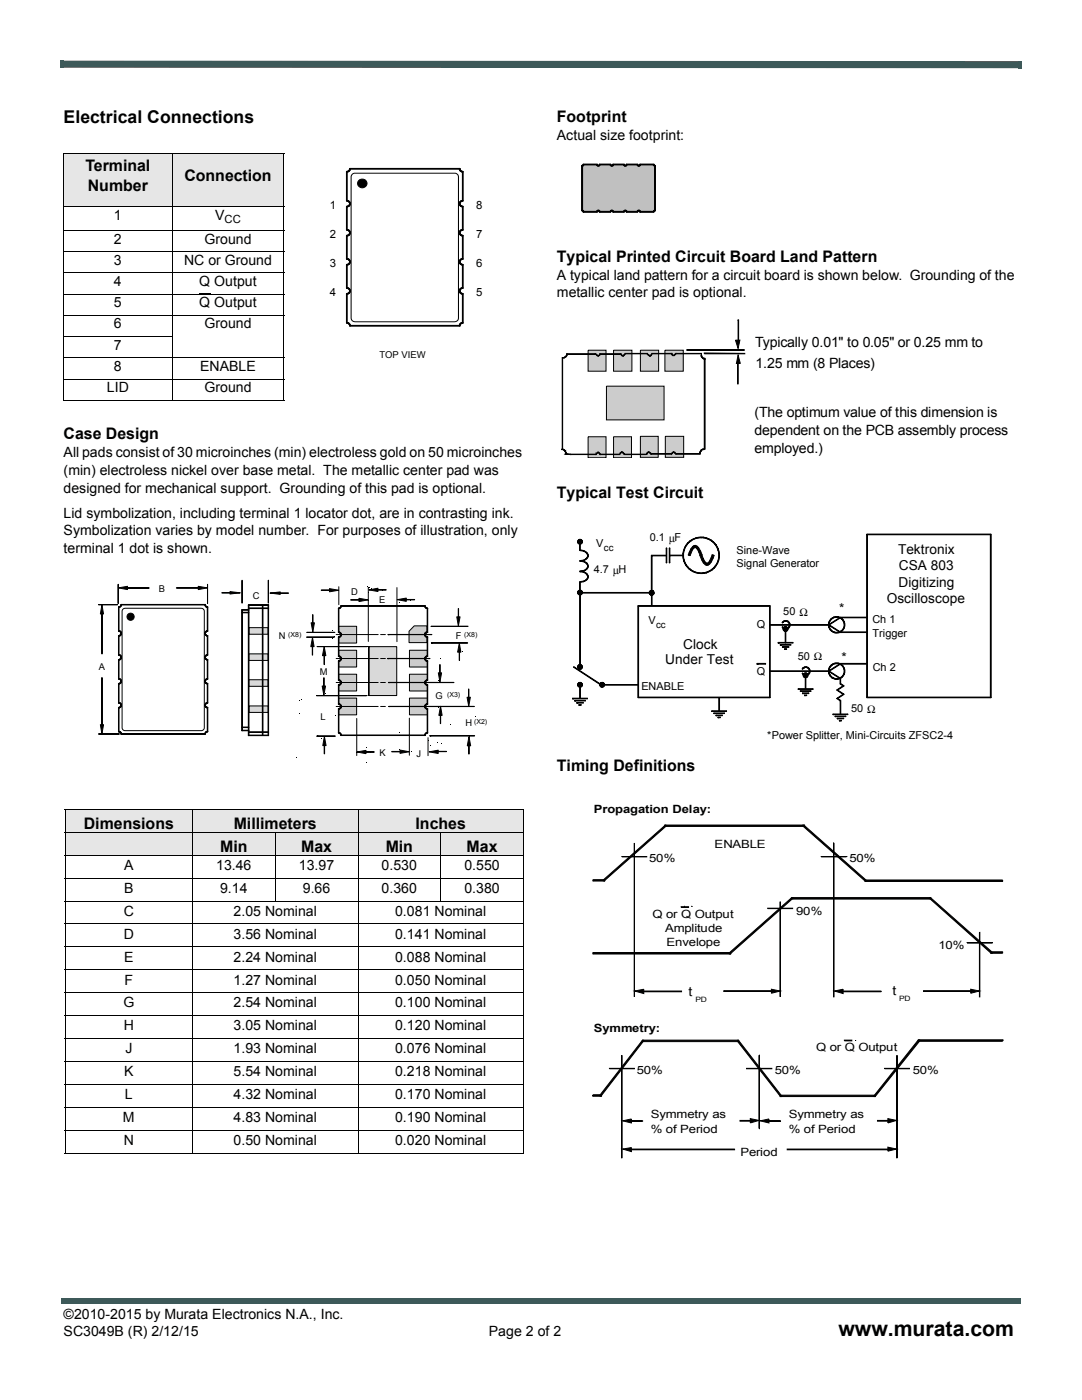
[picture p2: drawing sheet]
<svg xmlns="http://www.w3.org/2000/svg" width="216mm" height="279mm" viewBox="0 0 216 279" stroke-linecap="round" stroke-linejoin="round" font-family="sans-serif">
<defs><g id="words">
<text font-size="4.2" x="167.3" y="266.7">www.murata.com</text>
<text font-size="3.5" x="12.7" y="24.6">Electrical Connections</text>
<g font-size="3.2">
<text x="111.1" y="24.3">Footprint</text>
<text x="17" y="34.2">Terminal</text>
<text x="17.5" y="38.1">Number</text>
<text x="36.8" y="36.2">Connection</text>
<text x="111.1" y="52.2">Typical Printed Circuit Board Land Pattern</text>
<text x="12.7" y="87.7">Case Design</text>
<text x="111.1" y="99.5">Typical Test Circuit</text>
<text x="111.1" y="153.8">Timing Definitions</text>
<text x="16.7" y="165.4">Dimensions</text>
<text x="46.7" y="165.4">Millimeters</text>
<text x="82.9" y="165.4">Inches</text>
<text x="43.9" y="170">Min</text>
<text x="60.1" y="170">Max</text>
<text x="77" y="170">Min</text>
<text x="93.1" y="170">Max</text>
</g>
<g font-size="2.8">
<text x="111.1" y="28">Actual size footprint:</text>
<text x="22.7" y="43.9">1</text>
<text x="42.9" y="43.9">V</text>
<text x="22.7" y="48.6">2</text>
<text x="22.7" y="52.8">3</text>
<text x="36.7" y="52.8">NC or Ground</text>
<text x="40.8" y="48.6">Ground</text>
<text x="22.7" y="57.1">4</text>
<text x="39.8" y="57.1">Q Output</text>
<text x="111.1" y="55.9">A typical land pattern for a circuit board is shown below. Grounding of the</text>
<text x="111.1" y="59.4">metallic center pad is optional.</text>
<text x="22.7" y="65.6">6</text>
<text x="22.7" y="61.3">5</text>
<text x="39.8" y="61.3">Q Output</text>
<text x="40.8" y="65.6">Ground</text>
<text x="22.7" y="69.8">7</text>
<text x="150.7" y="69.3">Typically 0.01&quot; to 0.05&quot; or 0.25 mm to</text>
<text x="22.7" y="74">8</text>
<text x="39.9" y="74">ENABLE</text>
<text x="150.7" y="73.4">1.25 mm (8 Places)</text>
<text x="21.3" y="78.3">LID</text>
<text x="40.8" y="78.3">Ground</text>
<text x="150.6" y="83.2">(The optimum value of this dimension is</text>
<text x="150.6" y="86.8">dependent on the PCB assembly process</text>
<text x="12.7" y="91.3">All pads consist of 30 microinches (min) electroless gold on 50 microinches</text>
<text x="12.7" y="94.8">(min) electroless nickel over base metal. The metallic center pad was</text>
<text x="150.6" y="90.4">employed.)</text>
<text x="12.7" y="98.4">designed for mechanical support. Grounding of this pad is optional.</text>
<text x="12.7" y="103.3">Lid symbolization, including terminal 1 locator dot, are in contrasting ink.</text>
<text x="12.7" y="106.8">Symbolization varies by model number. For purposes of illustration, only</text>
<text x="12.7" y="110.3">terminal 1 dot is shown.</text>
<text x="24.8" y="173.6">A</text>
<text x="43.1" y="173.6">13.46</text>
<text x="59.6" y="173.6">13.97</text>
<text x="76.2" y="173.6">0.530</text>
<text x="92.7" y="173.6">0.550</text>
<text x="24.8" y="178.2">B</text>
<text x="43.9" y="178.2">9.14</text>
<text x="60.4" y="178.2">9.66</text>
<text x="76.2" y="178.2">0.360</text>
<text x="92.7" y="178.2">0.380</text>
<text x="24.7" y="182.8">C</text>
<text x="46.6" y="182.8">2.05 Nominal</text>
<text x="78.8" y="182.8">0.081 Nominal</text>
<text x="24.7" y="187.3">D</text>
<text x="24.8" y="191.9">E</text>
<text x="46.6" y="187.3">3.56 Nominal</text>
<text x="46.6" y="191.9">2.24 Nominal</text>
<text x="78.8" y="187.3">0.141 Nominal</text>
<text x="78.8" y="191.9">0.088 Nominal</text>
<text x="24.8" y="196.5">F</text>
<text x="46.6" y="196.5">1.27 Nominal</text>
<text x="78.8" y="196.5">0.050 Nominal</text>
<text x="24.6" y="201.1">G</text>
<text x="46.6" y="201.1">2.54 Nominal</text>
<text x="78.8" y="201.1">0.100 Nominal</text>
<text x="24.7" y="205.6">H</text>
<text x="46.6" y="205.6">3.05 Nominal</text>
<text x="78.8" y="205.6">0.120 Nominal</text>
<text x="24.8" y="214.8">K</text>
<text x="25" y="210.2">J</text>
<text x="46.6" y="210.2">1.93 Nominal</text>
<text x="46.6" y="214.8">5.54 Nominal</text>
<text x="78.8" y="210.2">0.076 Nominal</text>
<text x="78.8" y="214.8">0.218 Nominal</text>
<text x="24.9" y="219.4">L</text>
<text x="46.6" y="219.4">4.32 Nominal</text>
<text x="78.8" y="219.4">0.170 Nominal</text>
<text x="24.5" y="223.9">M</text>
<text x="46.6" y="223.9">4.83 Nominal</text>
<text x="78.8" y="223.9">0.190 Nominal</text>
<text x="24.7" y="228.5">N</text>
<text x="46.6" y="228.5">0.50 Nominal</text>
<text x="78.8" y="228.5">0.020 Nominal</text>
<text x="12.7" y="263.2">©2010-2015 by Murata Electronics N.A., Inc.</text>
<text x="12.7" y="266.7">SC3049B (R) 2/12/15</text>
<text x="97.5" y="266.7">Page 2 of 2</text>
</g>
<g font-size="2.7">
<text x="179.2" y="110.6">Tektronix</text>
<text x="179.3" y="113.9">CSA 803</text>
<text x="179.3" y="117.1">Digitizing</text>
<text x="167.4" y="122.3">*</text>
<text x="176.9" y="120.3">Oscilloscope</text>
<text x="136.3" y="129.5">Clock</text>
<text x="132.8" y="132.5">Under Test</text>
<text x="167.9" y="132.1">*</text>
</g>
<g font-size="2.6">
<text x="137.4" y="198.8">t</text>
<text x="178.1" y="198.7">t</text>
</g>
<g font-size="2.3">
<text x="65.8" y="41.6">1</text>
<text x="95" y="41.6">8</text>
<text x="65.8" y="47.4">2</text>
<text x="95" y="47.4">7</text>
<text x="65.8" y="53.2">3</text>
<text x="95" y="53.2">6</text>
<text x="65.8" y="59">4</text>
<text x="95" y="59">5</text>
<text x="118.5" y="162.2">Propagation Delay:</text>
<text x="129.5" y="172.1">50%</text>
<text x="142.6" y="169.2">ENABLE</text>
<text x="169.5" y="172.1">50%</text>
<text x="130.2" y="183.2">Q or Q Output</text>
<text x="132.7" y="185.9">Amplitude</text>
<text x="158.9" y="182.6">90%</text>
<text x="133" y="188.8">Envelope</text>
<text x="187.3" y="189.4">10%</text>
<text x="118.5" y="206">Symmetry:</text>
<text x="162.9" y="209.8">Q or Q Output</text>
<text x="127.1" y="214.4">50%</text>
<text x="154.6" y="214.4">50%</text>
<text x="182.1" y="214.4">50%</text>
<text x="129.9" y="223.2">Symmetry as</text>
<text x="129.9" y="226">% of Period</text>
<text x="157.4" y="223.2">Symmetry as</text>
<text x="157.4" y="226">% of Period</text>
<text x="147.7" y="230.6">Period</text>
</g>
<g font-size="2.2">
<text x="44.8" y="44.6">CC</text>
<text x="119" y="109.2">V</text>
<text x="129.6" y="108.1">0.1 μF</text>
<text x="147" y="110.6">Sine-Wave</text>
<text x="147" y="113.2">Signal Generator</text>
<text x="118.5" y="114.4">4.7 μH</text>
<text x="129.4" y="124.5">V</text>
<text x="151" y="125.4">Q</text>
<text x="156.3" y="122.8">50 Ω</text>
<text x="174.1" y="124.3">Ch 1</text>
<text x="159.2" y="131.7">50 Ω</text>
<text x="174.1" y="127.2">Trigger</text>
<text x="128" y="137.7">ENABLE</text>
<text x="151" y="134.6">Q</text>
<text x="174.1" y="133.9">Ch 2</text>
<text x="169.8" y="142.2">50 Ω</text>
<text x="153.1" y="147.5">*Power Splitter, Mini-Circuits ZFSC2-4</text>
</g>
<g font-size="1.9">
<text x="75.7" y="71.5">TOP VIEW</text>
<text x="120.5" y="110">cc</text>
<text x="31.7" y="118.2">B</text>
<text x="50.4" y="119.5">C</text>
<text x="70.1" y="118.7">D</text>
<text x="75.6" y="120.4">E</text>
<text x="130.9" y="125.3">cc</text>
<text x="55.7" y="127.5">N</text>
<text x="91" y="127.6">F</text>
<text x="19.7" y="133.8">A</text>
<text x="63.8" y="134.7">M</text>
<text x="64" y="143.7">L</text>
<text x="86.9" y="139.5">G</text>
<text x="92.9" y="144.9">H</text>
<text x="75.7" y="151">K</text>
<text x="83.1" y="151.1">J</text>
</g>
<g font-size="1.5">
<text x="138.8" y="199.9">PD</text>
<text x="179.4" y="199.7">PD</text>
</g>
<g font-size="1.4">
<text x="57.5" y="127.1">(X8)</text>
<text x="92.6" y="127.1">(X8)</text>
<text x="89.2" y="139.1">(X3)</text>
<text x="94.6" y="144.5">(X2)</text>
</g>
</g></defs>
<g fill="#3d5959">
<path d="M12 12.1h.7v1.4h-.7z"/>
<path d="M203.2 12.2h.7v1.4h-.7z"/>
<path d="M12.7 12.1l190.5 .1v1.4l-190.5-.1z"/>
<path d="M12.2 259.2h.5v1.1h-.5z"/>
<path d="M12.7 259.2h191v1.1h-191z"/>
</g>
<g fill="#e6e6e6">
<path d="M12.7 30.7h21.7v10.6h-21.7z"/>
<path d="M34.4 30.7h22.3v10.6h-22.3z"/>
</g>
<path d="M39.8 58.6h2.2" fill="none" stroke="#000" stroke-width=".21"/>
<g fill="#e6e6e6">
<path d="M13 161.5h25.4v4.6h-25.4z"/>
<path d="M38.4 161.5h33v4.6h-33z"/>
<path d="M71.4 161.5h33.1v4.6h-33.1z"/>
<path d="M13 166.1h41.9v4.6h-41.9z"/>
<path d="M54.9 166.1h16.5v4.6h-16.5z"/>
<path d="M71.4 166.1h16.5v4.6h-16.5z"/>
<path d="M87.9 166.1h16.6v4.6h-16.6z"/>
</g>
<g fill="none" stroke="#000" stroke-width=".2">
<path d="M12.6 30.7h44.1M12.7 30.8v49M34.4 30.6v49.4M56.7 30.8v49M12.6 41.3h44.1M12.6 46h44.1M12.6 50.2h44.1M12.6 54.5h44.1M12.6 58.7h44.1M12.6 62.9h44.1M12.6 67.2h21.8M12.6 71.4h44.1"/>
<path d="M12.6 75.6h44.1M12.6 79.9h44.1M12.9 161.5h91.6M12.9 166.1h91.6M12.9 170.7h91.6M12.9 175.3h91.6M12.9 179.8h91.6M13 161.6v68.4M38.4 161.5v68.7M54.9 166v13.9M71.4 161.5v68.7M87.9 166v13.9"/>
<path d="M104.5 161.6v68.4M12.9 184.4h91.6M12.9 189h91.6M12.9 193.5h91.6M12.9 198.1h91.6M12.9 202.7h91.6M12.9 207.3h91.6M12.9 211.8h91.6M12.9 216.4h91.6M12.9 221h91.6M12.9 225.6h91.6M12.9 230.1h91.6"/>
</g>
<path d="M118.2 160.5h82v70.6h-82z" fill="#fff"/>
<g fill="none" stroke="#000" stroke-width=".2">
<path d="M118.3 175.6h2.3l.1 .2h-2.3zM120.4 175.6l12.3-10.9h.2v.2l-12.3 10.9h-.2zM124.1 170.9l5 .1zM124.1 171h5M126.6 168.2v30.7zM126.6 168.2v30.7M132.7 164.7h27.8v.2h-27.7l-.2-.1zM155.7 179.9v19zM155.7 179.9v19M157.9 179.2l27.8-.1 .1 .2-27.8 .1zM160.2 164.7h.3l12.4 11v.1l-.2 .1-12.5-11zM163.9 170.9h5z"/>
<path d="M163.9 171h5M166.3 168.2l.1 30.7zM172.6 175.6h27.4l.1 .2-27.5 .1zM185.4 179.2l.3-.1 12.3 10.9v.2h-.2l-12.4-10.9zM118.3 190.2l27.5-.1v.2l-27.4 .1zM126.6 197.8l1.9-.4v.9zM127.7 197.8h8.3v.1h-8.3zM135.9 181h1.5v.1h-1.5zM136.6 181v-.2v.2M138.1 180.8v.2v-.2M144.4 197.8l9.9-.1v.2zM145.5 190.2l12.5-11.1 .2 .1v.1l-12.4 11.1-.3-.1z"/>
<path d="M153.2 181.3h5zM153.2 181.3h5M153.9 197.4l1.8 .4-1.8 .4zM166.5 197.8l1.7-.4v.9zM167.5 197.9h8.4zM184.3 197.7h9.7l.1 .2h-9.8zM193 188.1l5 .1zM193 188.2h5M193.7 197.4l1.7 .4-1.7 .4zM195.4 186.1l.1 12.8zM195.5 186.1v12.8M197.7 190.1l.1-.2h2.2l.1 .3h-2.3z"/>
<path d="M118.2 218.6l.2-.1h1.6v.2l-1.7 .1zM121.6 213.2l5 .1zM121.6 213.3h5M124.1 210.6v20.5v-20.5M124.1 210.6v20.5M128.1 207.7l.3-.1 .1 .2-8.5 11-.3-.1zM128.1 207.7l19.2-.1 .1 .3h-19.3zM147.2 207.6l8.8 11.2h-.3l-8.5-11zM149 213.2l5 .1zM151.4 210.6l.1 14.6zM151.5 210.6v14.6M155.7 218.6h18.9l.1 .2h-19z"/>
<path d="M168.5 207.6h1.5v.1h-1.5zM169.2 207.7v-.1v.1M170.7 207.6v.1v-.1M176.5 213.2l5 .1zM176.5 213.3h5M179 210.6v20.5v-20.5M179 210.6v20.5M183.2 207.6l.3-.1v.2l-8.8 11.1h-.4zM183.2 207.6l16.9-.1 .1 .2-.2 .1h-16.7zM124.2 229.3l1.8-.3v.8zM124.2 223.7l1.8-.4v.8zM125.2 229.4l21.3-.1 .1 .2z"/>
<path d="M125.2 223.7l3 .1zM147.7 223.6h2.4v.2h-2.4zM149.7 223.2l1.7 .4-1.7 .5zM151.7 223.7l1.7-.4v.8zM152.8 223.7l2.9 .1zM152.8 223.7h2.9M157.1 229.3l20.5 .1-20.5 .1zM175.1 223.6l2.5 .1-2.5 .1zM177.2 228.9l1.7 .4-1.7 .4zM177.2 223.2l1.7 .4-1.7 .5z"/>
</g>
<g fill="#000">
<path d="M126.6 197.8l1.9-.4v.9zM136.6 180.8v.2zM138.1 180.8v.2zM153.9 197.4l1.8 .4-1.8 .4zM166.5 197.8l1.7-.4v.9zM193.7 197.4l1.7 .4-1.7 .4zM169.2 207.6v.1zM170.7 207.6v.1zM124.2 229.3l1.8-.3v.8zM124.2 223.7l1.8-.4v.8zM149.7 223.2l1.7 .4-1.7 .5zM151.7 223.7l1.7-.4v.8z"/>
<path d="M177.2 228.9l1.7 .4-1.7 .4zM177.2 223.2l1.7 .4-1.7 .5z"/>
<path d="M118.3 175.6h2.3l.1 .2h-2.3z" fill-rule="evenodd"/>
<path d="M120.4 175.6l12.3-10.9h.2v.2l-12.3 10.9h-.2z" fill-rule="evenodd"/>
<path d="M132.7 164.7h27.8v.2h-27.7l-.2-.1z" fill-rule="evenodd"/>
<path d="M145.5 190.2l12.5-11.1 .2 .1v.1l-12.4 11.1-.3-.1z" fill-rule="evenodd"/>
<path d="M160.2 164.7h.3l12.4 11v.1l-.2 .1-12.5-11z" fill-rule="evenodd"/>
<path d="M166.3 168.2l.1 30.7z" fill-rule="evenodd"/>
<path d="M172.6 175.6h27.4l.1 .2-27.5 .1z" fill-rule="evenodd"/>
<path d="M157.9 179.2l27.8-.1 .1 .2-27.8 .1z" fill-rule="evenodd"/>
<path d="M127.7 197.8h8.3v.1h-8.3z" fill-rule="evenodd"/>
<path d="M118.3 190.2l27.5-.1v.2l-27.4 .1z" fill-rule="evenodd"/>
<path d="M144.4 197.8l9.9-.1v.2z" fill-rule="evenodd"/>
<path d="M167.5 197.9h8.4z" fill-rule="evenodd"/>
<path d="M184.3 197.7h9.7l.1 .2h-9.8z" fill-rule="evenodd"/>
<path d="M185.4 179.2l.3-.1 12.3 10.9v.2h-.2l-12.4-10.9z" fill-rule="evenodd"/>
<path d="M197.7 190.1l.1-.2h2.2l.1 .3h-2.3z" fill-rule="evenodd"/>
<path d="M118.2 218.6l.2-.1h1.6v.2l-1.7 .1z" fill-rule="evenodd"/>
<path d="M128.1 207.7l.3-.1 .1 .2-8.5 11-.3-.1z" fill-rule="evenodd"/>
<path d="M128.1 207.7l19.2-.1 .1 .3h-19.3z" fill-rule="evenodd"/>
<path d="M147.2 207.6l8.8 11.2h-.3l-8.5-11z" fill-rule="evenodd"/>
<path d="M149 213.2l5 .1z" fill-rule="evenodd"/>
<path d="M155.7 218.6h18.9l.1 .2h-19z" fill-rule="evenodd"/>
<path d="M183.2 207.6l.3-.1v.2l-8.8 11.1h-.4z" fill-rule="evenodd"/>
<path d="M183.2 207.6l16.9-.1 .1 .2-.2 .1h-16.7z" fill-rule="evenodd"/>
<path d="M125.2 229.4l21.3-.1 .1 .2z" fill-rule="evenodd"/>
<path d="M125.2 223.7l3 .1z" fill-rule="evenodd"/>
<path d="M147.7 223.6h2.4v.2h-2.4z" fill-rule="evenodd"/>
<path d="M157.1 229.3l20.5 .1-20.5 .1z" fill-rule="evenodd"/>
<path d="M175.1 223.6l2.5 .1-2.5 .1z" fill-rule="evenodd"/>
</g>
<path d="M135.9 181h1.5v.1h-1.5zM168.5 207.6h1.5v.1h-1.5z" fill="#000"/>
<path d="M65.1 33h32.9v39.8h-32.9z" fill="#fff"/>
<g fill="#000" stroke="#000" stroke-width=".2">
<path d="M69.2 34.2l.2 .1h-.2z" fill-rule="evenodd"/>
<path d="M69.3 34.2h.2l-.1 .1z" fill-rule="evenodd"/>
<path d="M69.4 34.2h.2l-.1 .1z" fill-rule="evenodd"/>
<path d="M69.5 34.1h.2l-.1 .1z" fill-rule="evenodd"/>
<path d="M69.7 33.9l.1 .1-.2 .2z" fill-rule="evenodd"/>
<path d="M69.7 33.8l.2 .2-.2 .1z" fill-rule="evenodd"/>
<path d="M69.8 33.7l21.9-.1 .1 .1-22 .1z" fill-rule="evenodd"/>
<path d="M69.8 33.7l.1 .1-.1 .2z" fill-rule="evenodd"/>
<path d="M69.8 33.7h.1v.2z" fill-rule="evenodd"/>
<path d="M91.7 33.6l.1 .3z" fill-rule="evenodd"/>
<path d="M91.7 33.8l.1-.1v.3h-.1z" fill-rule="evenodd"/>
<path d="M91.7 33.9l.2 .2z" fill-rule="evenodd"/>
<path d="M91.8 34l.1 .2z" fill-rule="evenodd"/>
<path d="M91.8 34.1l.3 .1h-.1z" fill-rule="evenodd"/>
<path d="M91.9 34.1l.3 .2z" fill-rule="evenodd"/>
<path d="M92 34.2l.3 .1z" fill-rule="evenodd"/>
<path d="M92.1 34.2l.3 .1z" fill-rule="evenodd"/>
<path d="M69.2 58.6h.1v5.9l-.2-.1z" fill-rule="evenodd"/>
<path d="M69.2 58.6l.1-.1 .1 .2h-.2z" fill-rule="evenodd"/>
<path d="M69.2 52.8l.2 .1h-.2z" fill-rule="evenodd"/>
<path d="M69.2 47l.2 .1z" fill-rule="evenodd"/>
<path d="M69.2 41.2l.2 .1z" fill-rule="evenodd"/>
<path d="M69.2 52.8h.1l-.1 4.8z" fill-rule="evenodd"/>
<path d="M69.2 47h.1l-.1 4.8z" fill-rule="evenodd"/>
<path d="M69.2 41.2h.1v4.7h-.2z" fill-rule="evenodd"/>
<path d="M69.2 34.2h.1l-.1 5.9h-.1z" fill-rule="evenodd"/>
<path d="M69.2 57.4l.2 .1-.2 .1z" fill-rule="evenodd"/>
<path d="M69.2 51.6l.2 .1-.2 .1z" fill-rule="evenodd"/>
<path d="M69.2 45.8l.2 .1h-.2z" fill-rule="evenodd"/>
<path d="M69.1 40l.3 .1z" fill-rule="evenodd"/>
<path d="M69.3 58.6h.2l-.2 .1z" fill-rule="evenodd"/>
<path d="M69.3 52.8h.2l-.1 .1z" fill-rule="evenodd"/>
<path d="M69.3 46.9l.2 .1-.2 .1z" fill-rule="evenodd"/>
<path d="M69.3 41.1l.2 .1-.2 .1z" fill-rule="evenodd"/>
<path d="M69.3 57.4l.2 .1z" fill-rule="evenodd"/>
<path d="M69.3 51.6l.2 .1z" fill-rule="evenodd"/>
<path d="M69.3 45.8l.2 .1z" fill-rule="evenodd"/>
<path d="M69.3 40l.2 .1z" fill-rule="evenodd"/>
<path d="M69.4 58.5h.2l-.1 .2z" fill-rule="evenodd"/>
<path d="M69.4 52.7h.2l-.1 .2z" fill-rule="evenodd"/>
<path d="M69.4 46.9h.2l-.1 .2z" fill-rule="evenodd"/>
<path d="M69.4 41.1h.2l-.2 .2z" fill-rule="evenodd"/>
<path d="M69.5 58.5l.2-.1-.1 .2z" fill-rule="evenodd"/>
<path d="M69.4 57.5l.2 .1z" fill-rule="evenodd"/>
<path d="M69.5 52.7l.2-.1-.1 .2z" fill-rule="evenodd"/>
<path d="M69.4 51.7l.2 .1z" fill-rule="evenodd"/>
<path d="M69.5 46.9l.2-.1-.1 .2z" fill-rule="evenodd"/>
<path d="M69.4 45.9l.2 .1z" fill-rule="evenodd"/>
<path d="M69.5 41.1l.2-.1-.1 .2z" fill-rule="evenodd"/>
<path d="M69.4 40l.2 .2z" fill-rule="evenodd"/>
<path d="M69.7 58.3l.1 .1-.2 .1z" fill-rule="evenodd"/>
<path d="M69.5 57.5l.2 .2z" fill-rule="evenodd"/>
<path d="M69.7 52.5l.1 .1-.2 .1z" fill-rule="evenodd"/>
<path d="M69.5 51.7l.2 .2z" fill-rule="evenodd"/>
<path d="M69.7 46.7l.1 .1-.2 .1z" fill-rule="evenodd"/>
<path d="M69.5 45.9l.2 .2z" fill-rule="evenodd"/>
<path d="M69.7 40.9l.1 .1-.2 .1z" fill-rule="evenodd"/>
<path d="M69.5 40.1l.2 .2z" fill-rule="evenodd"/>
<path d="M69.7 58.2l.2 .1-.2 .1z" fill-rule="evenodd"/>
<path d="M69.6 57.6l.2 .2z" fill-rule="evenodd"/>
<path d="M69.7 52.4l.2 .1-.2 .1z" fill-rule="evenodd"/>
<path d="M69.6 51.8l.2 .2z" fill-rule="evenodd"/>
<path d="M69.7 46.6l.2 .1-.2 .1z" fill-rule="evenodd"/>
<path d="M69.6 46l.2 .2z" fill-rule="evenodd"/>
<path d="M69.7 40.8h.2l-.2 .2z" fill-rule="evenodd"/>
<path d="M69.6 40.2l.2 .2z" fill-rule="evenodd"/>
<path d="M69.8 58.1l.1 .1-.1 .2z" fill-rule="evenodd"/>
<path d="M69.7 57.7l.1 .2z" fill-rule="evenodd"/>
<path d="M69.8 52.3l.1 .1-.1 .2z" fill-rule="evenodd"/>
<path d="M69.7 51.9h.1v.2z" fill-rule="evenodd"/>
<path d="M69.8 46.5l.1 .1-.2 .1z" fill-rule="evenodd"/>
<path d="M69.7 46.1l.1 .2z" fill-rule="evenodd"/>
<path d="M69.8 40.7h.1l-.1 .2z" fill-rule="evenodd"/>
<path d="M69.7 40.3h.1v.2z" fill-rule="evenodd"/>
<path d="M69.8 58h.1l-.1 .3z" fill-rule="evenodd"/>
<path d="M69.7 57.8h.1l.1 .2h-.1z" fill-rule="evenodd"/>
<path d="M69.8 52.2h.1v.2z" fill-rule="evenodd"/>
<path d="M69.7 52l.2 .2h-.2z" fill-rule="evenodd"/>
<path d="M69.8 46.4h.1v.2z" fill-rule="evenodd"/>
<path d="M69.7 46.2h.1v.2z" fill-rule="evenodd"/>
<path d="M69.8 40.6l.1 .2h-.2z" fill-rule="evenodd"/>
<path d="M69.7 40.4h.1v.2z" fill-rule="evenodd"/>
<path d="M69.8 57.9l.1 .2z" fill-rule="evenodd"/>
<path d="M69.7 52.1h.2v.2z" fill-rule="evenodd"/>
<path d="M69.7 46.3h.2v.2z" fill-rule="evenodd"/>
<path d="M69.8 40.4v.3z" fill-rule="evenodd"/>
<path d="M91.7 58h.1l-.1 .3z" fill-rule="evenodd"/>
<path d="M91.7 57.9l.1 .2z" fill-rule="evenodd"/>
<path d="M91.7 57.8h.1l-.1 .2z" fill-rule="evenodd"/>
<path d="M91.7 52.2l.1 .2z" fill-rule="evenodd"/>
<path d="M91.7 52.1l.1 .2z" fill-rule="evenodd"/>
<path d="M91.7 52h.1v.2z" fill-rule="evenodd"/>
<path d="M91.7 46.4h.1v.2z" fill-rule="evenodd"/>
<path d="M91.7 46.3l.1 .2z" fill-rule="evenodd"/>
<path d="M91.7 46.2h.1v.2z" fill-rule="evenodd"/>
<path d="M91.7 40.6l.1 .2h-.1z" fill-rule="evenodd"/>
<path d="M91.7 40.4v.3z" fill-rule="evenodd"/>
<path d="M91.7 40.4h.1v.2z" fill-rule="evenodd"/>
<path d="M91.7 58.1h.1v.2z" fill-rule="evenodd"/>
<path d="M91.8 57.7h.1l-.1 .2-.1-.1z" fill-rule="evenodd"/>
<path d="M91.7 52.3h.1v.2h-.1z" fill-rule="evenodd"/>
<path d="M91.8 51.9h.1l-.1 .2-.1-.1z" fill-rule="evenodd"/>
<path d="M91.7 46.5h.1v.2h-.1z" fill-rule="evenodd"/>
<path d="M91.8 46.1l.1 .1-.2 .1z" fill-rule="evenodd"/>
<path d="M91.7 40.7l.1 .2h-.1z" fill-rule="evenodd"/>
<path d="M91.8 40.3l.1 .1-.2 .1z" fill-rule="evenodd"/>
<path d="M91.8 57.6l.2 .1-.2 .1z" fill-rule="evenodd"/>
<path d="M91.9 51.8l.1 .1-.2 .1z" fill-rule="evenodd"/>
<path d="M91.9 46l.1 .1-.2 .1z" fill-rule="evenodd"/>
<path d="M91.9 40.2l.1 .1-.2 .1z" fill-rule="evenodd"/>
<path d="M91.7 58.2l.2 .2z" fill-rule="evenodd"/>
<path d="M91.7 52.4l.2 .2z" fill-rule="evenodd"/>
<path d="M91.7 46.6l.2 .2z" fill-rule="evenodd"/>
<path d="M91.7 40.8l.2 .2z" fill-rule="evenodd"/>
<path d="M91.8 57.6h.3l-.2 .1z" fill-rule="evenodd"/>
<path d="M91.8 51.8h.3l-.2 .1z" fill-rule="evenodd"/>
<path d="M91.8 46h.3l-.2 .1z" fill-rule="evenodd"/>
<path d="M91.8 40.2h.3l-.2 .1z" fill-rule="evenodd"/>
<path d="M91.8 58.3l.1 .2z" fill-rule="evenodd"/>
<path d="M91.8 52.5l.1 .2z" fill-rule="evenodd"/>
<path d="M91.8 46.7l.1 .2z" fill-rule="evenodd"/>
<path d="M91.8 40.9l.2 .2z" fill-rule="evenodd"/>
<path d="M91.8 58.4l.3 .2z" fill-rule="evenodd"/>
<path d="M91.9 57.5h.3l-.2 .1z" fill-rule="evenodd"/>
<path d="M91.8 52.6l.3 .1-.1 .1z" fill-rule="evenodd"/>
<path d="M91.9 51.7h.3l-.2 .1z" fill-rule="evenodd"/>
<path d="M91.8 46.8l.3 .1-.1 .1z" fill-rule="evenodd"/>
<path d="M91.9 45.9h.3l-.2 .1z" fill-rule="evenodd"/>
<path d="M91.8 41l.3 .1z" fill-rule="evenodd"/>
<path d="M91.9 40.1h.3l-.2 .1z" fill-rule="evenodd"/>
<path d="M92 57.5h.3l-.2 .1z" fill-rule="evenodd"/>
<path d="M92.1 51.6l.2 .1-.2 .1z" fill-rule="evenodd"/>
<path d="M92.1 45.8l.2 .1-.2 .1z" fill-rule="evenodd"/>
<path d="M92.1 40l.2 .1-.2 .1z" fill-rule="evenodd"/>
<path d="M91.9 58.5l.3 .1z" fill-rule="evenodd"/>
<path d="M91.9 52.7l.3 .1z" fill-rule="evenodd"/>
<path d="M91.9 46.9l.3 .1z" fill-rule="evenodd"/>
<path d="M91.9 41.1l.3 .1z" fill-rule="evenodd"/>
<path d="M92.1 57.4l.3 .1z" fill-rule="evenodd"/>
<path d="M92.1 51.6l.3 .1z" fill-rule="evenodd"/>
<path d="M92.1 45.8l.3 .1z" fill-rule="evenodd"/>
<path d="M92.1 40l.3 .1z" fill-rule="evenodd"/>
<path d="M92 58.5l.3 .2z" fill-rule="evenodd"/>
<path d="M92 52.8l.3 .1z" fill-rule="evenodd"/>
<path d="M92 47l.3 .1z" fill-rule="evenodd"/>
<path d="M92 41.1l.3 .2z" fill-rule="evenodd"/>
<path d="M92.3 58.6h.1v5.9h-.1z" fill-rule="evenodd"/>
<path d="M92.1 58.6l.3 .1z" fill-rule="evenodd"/>
<path d="M92.1 52.8l.3 .1z" fill-rule="evenodd"/>
<path d="M92.1 47l.3 .1z" fill-rule="evenodd"/>
<path d="M92.1 41.2l.3 .1z" fill-rule="evenodd"/>
<path d="M92.3 52.8h.1v4.8z" fill-rule="evenodd"/>
<path d="M92.3 47h.1v4.8z" fill-rule="evenodd"/>
<path d="M92.3 41.2h.1v4.7h-.1z" fill-rule="evenodd"/>
<path d="M92.3 34.2h.1v5.9h-.1z" fill-rule="evenodd"/>
<path d="M69.2 64.4l.2 .1h-.2z" fill-rule="evenodd"/>
<path d="M69.3 64.4l.2 .1z" fill-rule="evenodd"/>
<path d="M69.4 64.4l.2 .2z" fill-rule="evenodd"/>
<path d="M69.5 64.5l.2 .1z" fill-rule="evenodd"/>
<path d="M69.6 64.5l.2 .2z" fill-rule="evenodd"/>
<path d="M69.8 65l21.9-.1 .1 .1-22 .1z" fill-rule="evenodd"/>
<path d="M69.7 64.6l.1 .2z" fill-rule="evenodd"/>
<path d="M69.7 64.7h.1v.3z" fill-rule="evenodd"/>
<path d="M69.7 64.9h.2v.2z" fill-rule="evenodd"/>
<path d="M91.7 64.8l.1 .3z" fill-rule="evenodd"/>
<path d="M91.7 64.7h.1v.3z" fill-rule="evenodd"/>
<path d="M91.8 64.6l.1 .1-.1 .2z" fill-rule="evenodd"/>
<path d="M91.9 64.5l.1 .1-.2 .2z" fill-rule="evenodd"/>
<path d="M91.8 64.6l.3-.1-.2 .2z" fill-rule="evenodd"/>
<path d="M91.9 64.5h.3l-.2 .1z" fill-rule="evenodd"/>
<path d="M92.1 64.4l.2 .1-.2 .1z" fill-rule="evenodd"/>
<path d="M92.1 64.4l.3 .1z" fill-rule="evenodd"/>
<circle cx="72.3" cy="36.6" r=".9"/>
</g>
<path d="M70.3 34.8l.4-.2h20.1l.6 .3 .1 .4v28.2a.76 .76 0 0 1-.8 .7h-19.8a.76 .76 0 0 1-.8-.7v-28.2z" fill="none" stroke="#000" stroke-width=".2"/>
<path d="M19 115.2h79v37.5h-79z" fill="#fff"/>
<path d="M82.7 124.9h2.5v1.2a.48 .48 0 0 0-.5 .5 .48 .48 0 0 0 .5 .4v1.2h-3.6v-2.2z" fill-rule="evenodd" fill="#ccc" stroke="#000" stroke-width=".2"/>
<path d="M73.6 129.1h5.6v9.7h-5.6z" fill-rule="evenodd" fill="#d9d9d9" stroke="#000" stroke-width=".2"/>
<g fill="#ccc" stroke="#000" stroke-width=".2">
<path d="M81.7 139.3h3.6v1.2a.48 .48 0 0 0-.5 .5 .48 .48 0 0 0 .5 .5v1.2h-3.6z" fill-rule="evenodd"/>
<path d="M81.7 129.8h3.6v1.2a.48 .48 0 0 0-.5 .4 .48 .48 0 0 0 .5 .5v1.2h-3.6z" fill-rule="evenodd"/>
<path d="M81.7 134.6h3.6v1.1a.48 .48 0 0 0-.5 .5 .48 .48 0 0 0 .5 .5v1.2h-3.6z" fill-rule="evenodd"/>
<path d="M67.6 129.8h3.6v3.3h-3.6v-1.2l.3-.1a.49 .49 0 0 0 .1-.5 .49 .49 0 0 0-.4-.3z" fill-rule="evenodd"/>
<path d="M67.6 134.6h3.6v3.3h-3.6v-1.2a.48 .48 0 0 0 .5-.5 .48 .48 0 0 0-.5-.5z" fill-rule="evenodd"/>
<path d="M67.6 139.3h3.6v3.4h-3.6v-1.2a.48 .48 0 0 0 .5-.5 .48 .48 0 0 0-.5-.5z" fill-rule="evenodd"/>
<path d="M67.6 125h3.6v3.3h-3.6v-1.2a.48 .48 0 0 0 .5-.4 .48 .48 0 0 0-.5-.5z" fill-rule="evenodd"/>
</g>
<g fill="#d9d9d9" stroke="#000" stroke-width=".2">
<path d="M49.6 125.3h3.9v1.3h-3.9z" fill-rule="evenodd"/>
<path d="M49.6 130.5h3.9v1.3h-3.9z" fill-rule="evenodd"/>
<path d="M49.6 135.7h3.9v1.3h-3.9z" fill-rule="evenodd"/>
<path d="M49.6 140.9h3.9v1.3h-3.9z" fill-rule="evenodd"/>
</g>
<g fill="#000" stroke="#000" stroke-width=".2">
<path d="M25.1 117.3l4.7 .1z" fill-rule="evenodd"/>
<path d="M23.6 117.3l1.8-.3v.7z" fill-rule="evenodd"/>
<path d="M39.6 117l1.8 .3-1.8 .4z" fill-rule="evenodd"/>
<path d="M35.2 117.3l4.7 .1z" fill-rule="evenodd"/>
<path d="M44.3 118.3h3.6z" fill-rule="evenodd"/>
<path d="M45.9 118.1l2 .2-2 .3z" fill-rule="evenodd"/>
<path d="M53.9 118.3l3.7 .1z" fill-rule="evenodd"/>
<path d="M53.9 118.4l2-.3v.5z" fill-rule="evenodd"/>
<path d="M65.7 117.5l1.9 .3-1.9 .3z" fill-rule="evenodd"/>
<path d="M64.1 117.8h2z" fill-rule="evenodd"/>
<path d="M70 119.7h2z" fill-rule="evenodd"/>
<path d="M75.1 117.7l2 .1z" fill-rule="evenodd"/>
<path d="M73.6 117.7l1.8-.3v.6z" fill-rule="evenodd"/>
<path d="M80.7 119.7h2z" fill-rule="evenodd"/>
<path d="M20.3 122.1l.1 8.4z" fill-rule="evenodd"/>
<path d="M20.3 120.7l.4 1.8h-.7z" fill-rule="evenodd"/>
<path d="M19.6 120.7h3.9z" fill-rule="evenodd"/>
<path d="M23.6 116.6v3.9z" fill-rule="evenodd"/>
<path d="M23.7 121.1l.2 .1h-.3z" fill-rule="evenodd"/>
<path d="M23.7 135.4l.1 .1h-.2z" fill-rule="evenodd"/>
<path d="M23.7 130.7l.1 .1z" fill-rule="evenodd"/>
<path d="M23.7 125.9l.1 .1z" fill-rule="evenodd"/>
<path d="M23.6 131.6h.1v4z" fill-rule="evenodd"/>
<path d="M23.6 126.9h.1v3.9z" fill-rule="evenodd"/>
<path d="M23.7 121.1v4.9z" fill-rule="evenodd"/>
<path d="M23.7 135.4l.2 .2z" fill-rule="evenodd"/>
<path d="M23.7 130.7l.2 .1z" fill-rule="evenodd"/>
<path d="M23.7 125.9l.2 .1h-.2z" fill-rule="evenodd"/>
<path d="M23.6 136.4l.2 .1z" fill-rule="evenodd"/>
<path d="M23.6 131.6l.2 .1z" fill-rule="evenodd"/>
<path d="M23.6 126.9h.2z" fill-rule="evenodd"/>
<path d="M23.8 121.1h.1l-.2 .1z" fill-rule="evenodd"/>
<path d="M23.8 135.5l.2 .1z" fill-rule="evenodd"/>
<path d="M23.8 125.9l.1 .1z" fill-rule="evenodd"/>
<path d="M23.7 136.4l.2 .1z" fill-rule="evenodd"/>
<path d="M23.7 131.6l.2 .1z" fill-rule="evenodd"/>
<path d="M23.7 126.9h.2z" fill-rule="evenodd"/>
<path d="M23.9 135.5l.1 .1z" fill-rule="evenodd"/>
<path d="M23.9 130.7l.1 .1z" fill-rule="evenodd"/>
<path d="M23.9 125.9l.1 .2z" fill-rule="evenodd"/>
<path d="M23.8 136.4h.2z" fill-rule="evenodd"/>
<path d="M23.8 131.6l.2 .1z" fill-rule="evenodd"/>
<path d="M23.8 126.8l.2 .1z" fill-rule="evenodd"/>
<path d="M23.8 121.1h.2l-.1 .1z" fill-rule="evenodd"/>
<path d="M23.9 135.5l.2 .1z" fill-rule="evenodd"/>
<path d="M23.9 136.4h.1z" fill-rule="evenodd"/>
<path d="M23.9 130.7l.2 .2z" fill-rule="evenodd"/>
<path d="M23.9 131.6h.1z" fill-rule="evenodd"/>
<path d="M23.9 126l.2 .1z" fill-rule="evenodd"/>
<path d="M23.9 126.8l.1 .1z" fill-rule="evenodd"/>
<path d="M24 135.6l.1 .1z" fill-rule="evenodd"/>
<path d="M24 136.3h.1l-.2 .1z" fill-rule="evenodd"/>
<path d="M24 130.8l.1 .1z" fill-rule="evenodd"/>
<path d="M23.9 131.6l.2-.1-.1 .1z" fill-rule="evenodd"/>
<path d="M24 126l.1 .2z" fill-rule="evenodd"/>
<path d="M23.9 126.8l.2-.1-.1 .2z" fill-rule="evenodd"/>
<path d="M23.9 121h.2l-.1 .1z" fill-rule="evenodd"/>
<path d="M24 135.6l.2 .2z" fill-rule="evenodd"/>
<path d="M24 136.2h.1v.2z" fill-rule="evenodd"/>
<path d="M24 130.9l.2 .1z" fill-rule="evenodd"/>
<path d="M24 131.4h.1v.2z" fill-rule="evenodd"/>
<path d="M24 126.1l.1 .1z" fill-rule="evenodd"/>
<path d="M24 126.7h.1v.1z" fill-rule="evenodd"/>
<path d="M24.1 135.7l.1 .1z" fill-rule="evenodd"/>
<path d="M24.1 136.2h.1l-.1 .1z" fill-rule="evenodd"/>
<path d="M24.1 130.9l.1 .2z" fill-rule="evenodd"/>
<path d="M24.1 131.4h.1l-.1 .2z" fill-rule="evenodd"/>
<path d="M24.1 126.1l.1 .2z" fill-rule="evenodd"/>
<path d="M24.1 126.6h.1l-.1 .2z" fill-rule="evenodd"/>
<path d="M24 120.9l.2 .1-.2 .1z" fill-rule="evenodd"/>
<path d="M24.1 135.7l.1 .2z" fill-rule="evenodd"/>
<path d="M24.1 136.1h.1l-.1 .2z" fill-rule="evenodd"/>
<path d="M24.1 131l.1 .1z" fill-rule="evenodd"/>
<path d="M24.1 131.3l.1 .1v.1z" fill-rule="evenodd"/>
<path d="M24.1 126.2l.1 .2z" fill-rule="evenodd"/>
<path d="M24.1 126.6h.1v.1z" fill-rule="evenodd"/>
<path d="M24.1 135.8l.1 .2z" fill-rule="evenodd"/>
<path d="M24.1 136.1h.1v.1z" fill-rule="evenodd"/>
<path d="M24.2 131v.2z" fill-rule="evenodd"/>
<path d="M24.1 131.3h.1v.1z" fill-rule="evenodd"/>
<path d="M24.1 126.3l.1 .1z" fill-rule="evenodd"/>
<path d="M24.1 126.5h.1v.1z" fill-rule="evenodd"/>
<path d="M24.1 135.9l.1 .2z" fill-rule="evenodd"/>
<path d="M24.1 136h.1v.1z" fill-rule="evenodd"/>
<path d="M24.1 131.1l.1 .2z" fill-rule="evenodd"/>
<path d="M24.1 131.2l.1 .2z" fill-rule="evenodd"/>
<path d="M24.2 126.3v.2z" fill-rule="evenodd"/>
<path d="M24.2 126.4v.2z" fill-rule="evenodd"/>
<path d="M24.1 120.8h.1l-.1 .2z" fill-rule="evenodd"/>
<path d="M24.2 120.6l16.8 .1h-16.8z" fill-rule="evenodd"/>
<path d="M24.1 120.8h.1v.1z" fill-rule="evenodd"/>
<path d="M24.1 120.6h.1v.2z" fill-rule="evenodd"/>
<path d="M40.9 120.6l.1 .2z" fill-rule="evenodd"/>
<path d="M40.9 136l.1 .1z" fill-rule="evenodd"/>
<path d="M40.9 135.9l.1 .2z" fill-rule="evenodd"/>
<path d="M40.9 135.8l.1 .2z" fill-rule="evenodd"/>
<path d="M40.9 135.8h.1v.1z" fill-rule="evenodd"/>
<path d="M40.9 131.2l.1 .2z" fill-rule="evenodd"/>
<path d="M40.9 131.1l.1 .2z" fill-rule="evenodd"/>
<path d="M40.9 131.1l.1-.1v.2z" fill-rule="evenodd"/>
<path d="M40.9 131h.1v.1z" fill-rule="evenodd"/>
<path d="M40.9 126.4l.1 .2z" fill-rule="evenodd"/>
<path d="M40.9 126.3l.1 .2z" fill-rule="evenodd"/>
<path d="M40.9 126.3h.1v.1z" fill-rule="evenodd"/>
<path d="M40.9 126.2l.1 .2z" fill-rule="evenodd"/>
<path d="M40.9 120.8l.1-.1v.2z" fill-rule="evenodd"/>
<path d="M40.9 136.1l.1 .1z" fill-rule="evenodd"/>
<path d="M41 135.7v.1z" fill-rule="evenodd"/>
<path d="M40.9 131.3l.1 .1z" fill-rule="evenodd"/>
<path d="M41 130.9h.1l-.1 .2z" fill-rule="evenodd"/>
<path d="M40.9 126.5l.1 .1z" fill-rule="evenodd"/>
<path d="M41 126.2h.1l-.1 .1z" fill-rule="evenodd"/>
<path d="M41 135.6v.2z" fill-rule="evenodd"/>
<path d="M41 130.9h.1l-.1 .1z" fill-rule="evenodd"/>
<path d="M41 126.1h.1l-.1 .1z" fill-rule="evenodd"/>
<path d="M40.9 120.8l.2 .2z" fill-rule="evenodd"/>
<path d="M41 136.1v.2z" fill-rule="evenodd"/>
<path d="M40.9 131.3l.1 .2z" fill-rule="evenodd"/>
<path d="M40.9 126.5l.1 .2z" fill-rule="evenodd"/>
<path d="M41 136.2l.1 .1z" fill-rule="evenodd"/>
<path d="M41 135.7l.1-.1z" fill-rule="evenodd"/>
<path d="M41 131.4l.1 .1z" fill-rule="evenodd"/>
<path d="M41 130.8l.1 .1-.1 .1z" fill-rule="evenodd"/>
<path d="M41 126.6l.1 .2z" fill-rule="evenodd"/>
<path d="M41 126l.1 .2z" fill-rule="evenodd"/>
<path d="M41 120.9l.1 .2z" fill-rule="evenodd"/>
<path d="M41 136.2l.1 .2z" fill-rule="evenodd"/>
<path d="M41.1 135.5l.1 .1-.1 .1z" fill-rule="evenodd"/>
<path d="M41 131.4l.1 .2z" fill-rule="evenodd"/>
<path d="M41 130.8h.2z" fill-rule="evenodd"/>
<path d="M41 126.7l.1 .1z" fill-rule="evenodd"/>
<path d="M41 126h.2z" fill-rule="evenodd"/>
<path d="M41.1 135.5l.2 .1h-.2z" fill-rule="evenodd"/>
<path d="M41.1 130.7l.2 .1-.2 .1z" fill-rule="evenodd"/>
<path d="M41.1 126h.2l-.2 .1z" fill-rule="evenodd"/>
<path d="M41 121l.2 .1z" fill-rule="evenodd"/>
<path d="M41 136.3l.2 .1z" fill-rule="evenodd"/>
<path d="M41.1 131.5l.1 .1z" fill-rule="evenodd"/>
<path d="M41.1 126.7l.1 .2z" fill-rule="evenodd"/>
<path d="M41.1 136.3l.2 .1z" fill-rule="evenodd"/>
<path d="M41.1 131.5l.2 .1z" fill-rule="evenodd"/>
<path d="M41.2 130.7h.1l-.1 .1z" fill-rule="evenodd"/>
<path d="M41.1 126.7l.1 .2z" fill-rule="evenodd"/>
<path d="M41.2 125.9l.1 .1h-.1z" fill-rule="evenodd"/>
<path d="M41.1 121l.2 .2z" fill-rule="evenodd"/>
<path d="M41.2 135.5h.2z" fill-rule="evenodd"/>
<path d="M41.2 130.7h.2z" fill-rule="evenodd"/>
<path d="M41.3 125.9l.1 .1h-.1z" fill-rule="evenodd"/>
<path d="M41.2 136.4l.1 .1z" fill-rule="evenodd"/>
<path d="M41.2 131.6l.1 .1z" fill-rule="evenodd"/>
<path d="M41.2 126.8l.1 .1z" fill-rule="evenodd"/>
<path d="M41.2 121.1l.2 .1h-.2z" fill-rule="evenodd"/>
<path d="M41.3 135.5h.2z" fill-rule="evenodd"/>
<path d="M41.3 130.7l.2 .1z" fill-rule="evenodd"/>
<path d="M41.3 125.9l.2 .1z" fill-rule="evenodd"/>
<path d="M41.2 136.4l.2 .1z" fill-rule="evenodd"/>
<path d="M41.2 131.6l.2 .1z" fill-rule="evenodd"/>
<path d="M41.2 126.8l.2 .1z" fill-rule="evenodd"/>
<path d="M41.3 121.1l.2 .1z" fill-rule="evenodd"/>
<path d="M41.3 136.4l.2 .1z" fill-rule="evenodd"/>
<path d="M41.3 131.6l.2 .1z" fill-rule="evenodd"/>
<path d="M41.3 126.8l.2 .1z" fill-rule="evenodd"/>
<path d="M41.4 116.6v3.9z" fill-rule="evenodd"/>
<path d="M41.4 131.6h.1l-.1 4z" fill-rule="evenodd"/>
<path d="M41.4 126.9h.1l-.1 3.9z" fill-rule="evenodd"/>
<path d="M41.4 121.1v4.9z" fill-rule="evenodd"/>
<path d="M48.3 122.2l1.4 .1h-1.4z" fill-rule="evenodd"/>
<path d="M48.2 121.7h1.5z" fill-rule="evenodd"/>
<path d="M48.3 115.8v4.6z" fill-rule="evenodd"/>
<path d="M49.6 120.7l4 .1z" fill-rule="evenodd"/>
<path d="M49.6 121.3h4v.1l-4 .1z" fill-rule="evenodd"/>
<path d="M53.5 115.8l.1 4.6z" fill-rule="evenodd"/>
<path d="M61.2 127.1l5.4 .1z" fill-rule="evenodd"/>
<path d="M61.2 126.2h5.4z" fill-rule="evenodd"/>
<path d="M62.3 128.8l.1 1.9z" fill-rule="evenodd"/>
<path d="M62.4 122.7v1.9z" fill-rule="evenodd"/>
<path d="M62.4 127.2l.3 1.9h-.7z" fill-rule="evenodd"/>
<path d="M62.1 124.3h.6l-.3 1.8z" fill-rule="evenodd"/>
<path d="M63.3 129l9.9 .1z" fill-rule="evenodd"/>
<path d="M64.3 136.9h.7l-.4 1.8z" fill-rule="evenodd"/>
<path d="M64.7 129l.3 1.9h-.7z" fill-rule="evenodd"/>
<path d="M64.7 130.7v1.9z" fill-rule="evenodd"/>
<path d="M64.6 135.3l.1 1.9z" fill-rule="evenodd"/>
<path d="M67.5 127.1l.1 3.9z" fill-rule="evenodd"/>
<path d="M67.5 131.9h.1v3.9z" fill-rule="evenodd"/>
<path d="M67.5 136.7h.1v3.9z" fill-rule="evenodd"/>
<path d="M67.5 126.1l.2 .1z" fill-rule="evenodd"/>
<path d="M67.5 130.9l.2 .1z" fill-rule="evenodd"/>
<path d="M67.5 135.7l.2 .1z" fill-rule="evenodd"/>
<path d="M67.6 126.1l.2 .2z" fill-rule="evenodd"/>
<path d="M67.5 121.4h.1v4.8z" fill-rule="evenodd"/>
<path d="M67.6 130.9l.2 .1z" fill-rule="evenodd"/>
<path d="M67.6 135.7l.2 .1z" fill-rule="evenodd"/>
<path d="M67.5 127.1h.2z" fill-rule="evenodd"/>
<path d="M67.5 131.9h.2z" fill-rule="evenodd"/>
<path d="M67.5 136.7h.2z" fill-rule="evenodd"/>
<path d="M67.5 121.3l.2 .1-.1 .1z" fill-rule="evenodd"/>
<path d="M67.7 130.9l.1 .1z" fill-rule="evenodd"/>
<path d="M67.6 131.9h.2z" fill-rule="evenodd"/>
<path d="M67.7 135.7l.1 .1z" fill-rule="evenodd"/>
<path d="M67.6 127.1h.2z" fill-rule="evenodd"/>
<path d="M67.6 136.7h.2z" fill-rule="evenodd"/>
<path d="M67.6 121.3l.2 .1-.2 .1z" fill-rule="evenodd"/>
<path d="M67.8 126.2l.1 .1z" fill-rule="evenodd"/>
<path d="M67.8 131l.1 .1z" fill-rule="evenodd"/>
<path d="M67.7 131.8l.1 .1z" fill-rule="evenodd"/>
<path d="M67.8 135.7l.1 .2z" fill-rule="evenodd"/>
<path d="M67.7 136.6l.1 .1h-.1z" fill-rule="evenodd"/>
<path d="M67.8 126.2l.1 .2z" fill-rule="evenodd"/>
<path d="M67.7 121.3h.2l-.1 .1z" fill-rule="evenodd"/>
<path d="M67.8 131l.1 .1z" fill-rule="evenodd"/>
<path d="M67.8 135.8l.1 .1z" fill-rule="evenodd"/>
<path d="M67.8 127l.1 .1h-.1z" fill-rule="evenodd"/>
<path d="M67.8 131.8h.1l-.1 .1z" fill-rule="evenodd"/>
<path d="M67.8 136.6h.1l-.1 .1z" fill-rule="evenodd"/>
<path d="M67.8 126.3l.2 .1z" fill-rule="evenodd"/>
<path d="M67.9 127l-.1 .1z" fill-rule="evenodd"/>
<path d="M67.8 121.3l.2-.1-.2 .2z" fill-rule="evenodd"/>
<path d="M67.8 131l.2 .2z" fill-rule="evenodd"/>
<path d="M67.8 131.8h.1l-.1 .1z" fill-rule="evenodd"/>
<path d="M67.8 135.8l.2 .1z" fill-rule="evenodd"/>
<path d="M67.8 136.6h.1z" fill-rule="evenodd"/>
<path d="M67.9 126.3l.2 .1z" fill-rule="evenodd"/>
<path d="M67.9 126.9l.1 .1-.1 .1z" fill-rule="evenodd"/>
<path d="M67.9 131.1l.1 .2z" fill-rule="evenodd"/>
<path d="M67.9 131.7h.1l-.1 .1z" fill-rule="evenodd"/>
<path d="M67.9 135.9l.2 .1z" fill-rule="evenodd"/>
<path d="M67.8 136.5h.2l-.1 .1z" fill-rule="evenodd"/>
<path d="M67.9 126.4l.2 .1z" fill-rule="evenodd"/>
<path d="M67.9 121.1l.1 .1-.1 .1z" fill-rule="evenodd"/>
<path d="M67.9 131.2l.2 .1z" fill-rule="evenodd"/>
<path d="M67.9 135.9l.2 .2z" fill-rule="evenodd"/>
<path d="M67.9 126.9h.2l-.2 .1z" fill-rule="evenodd"/>
<path d="M67.9 121.1h.2l-.1 .1z" fill-rule="evenodd"/>
<path d="M67.9 131.6l.1 .2z" fill-rule="evenodd"/>
<path d="M67.9 136.4l.1 .2z" fill-rule="evenodd"/>
<path d="M68 126.4l.1 .2z" fill-rule="evenodd"/>
<path d="M68 126.8h.1l-.1 .2z" fill-rule="evenodd"/>
<path d="M68 131.2l.1 .2z" fill-rule="evenodd"/>
<path d="M68 131.6h.1l-.1 .1z" fill-rule="evenodd"/>
<path d="M68 136l.1 .2z" fill-rule="evenodd"/>
<path d="M68 136.4v.1z" fill-rule="evenodd"/>
<path d="M68 126.5l.1 .2z" fill-rule="evenodd"/>
<path d="M68 126.6l.1 .1z" fill-rule="evenodd"/>
<path d="M68 126.6l.1 .2z" fill-rule="evenodd"/>
<path d="M68 126.7v.2z" fill-rule="evenodd"/>
<path d="M68 120.9l.1 .2z" fill-rule="evenodd"/>
<path d="M68 121v.2z" fill-rule="evenodd"/>
<path d="M68 131.3l.1 .2z" fill-rule="evenodd"/>
<path d="M68 131.4h.1v.1z" fill-rule="evenodd"/>
<path d="M68 131.4h.1v.2z" fill-rule="evenodd"/>
<path d="M68 131.5h.1l-.1 .2z" fill-rule="evenodd"/>
<path d="M68 136.1l.1 .1z" fill-rule="evenodd"/>
<path d="M68 136.1l.1 .2z" fill-rule="evenodd"/>
<path d="M68 136.2l.1 .2z" fill-rule="evenodd"/>
<path d="M68 136.3l.1 .1z" fill-rule="evenodd"/>
<path d="M68 120.9h16.9l-16.9 .1z" fill-rule="evenodd"/>
<path d="M71.6 119.4l1.8 .3-1.8 .4z" fill-rule="evenodd"/>
<path d="M79.2 119.7l1.9-.3v.6z" fill-rule="evenodd"/>
<path d="M84.8 120.9l.1 .2z" fill-rule="evenodd"/>
<path d="M84.8 121l.1 .2z" fill-rule="evenodd"/>
<path d="M84.8 121.1l.1 .1z" fill-rule="evenodd"/>
<path d="M84.8 121.2l.2 .1z" fill-rule="evenodd"/>
<path d="M84.8 126.7h.1l-.1 .1z" fill-rule="evenodd"/>
<path d="M84.8 126.6l.1 .1z" fill-rule="evenodd"/>
<path d="M84.8 126.5v.2z" fill-rule="evenodd"/>
<path d="M84.8 126.4h.1l-.1 .2z" fill-rule="evenodd"/>
<path d="M84.8 131.4l.1 .2z" fill-rule="evenodd"/>
<path d="M84.8 131.4v.1z" fill-rule="evenodd"/>
<path d="M84.8 131.3v.2z" fill-rule="evenodd"/>
<path d="M84.8 131.2l.1 .2z" fill-rule="evenodd"/>
<path d="M84.8 136.2l.1 .2z" fill-rule="evenodd"/>
<path d="M84.8 136.1v.2z" fill-rule="evenodd"/>
<path d="M84.8 136.1h.1l-.1 .1z" fill-rule="evenodd"/>
<path d="M84.8 136l.1 .2z" fill-rule="evenodd"/>
<path d="M84.8 126.4h.1v.2z" fill-rule="evenodd"/>
<path d="M84.8 131.5l.1 .2z" fill-rule="evenodd"/>
<path d="M84.8 136.3l.1 .1z" fill-rule="evenodd"/>
<path d="M84.8 135.9l.1 .2z" fill-rule="evenodd"/>
<path d="M84.8 126.8l.1 .2z" fill-rule="evenodd"/>
<path d="M84.8 126.4l.2-.1-.1 .2z" fill-rule="evenodd"/>
<path d="M84.9 121.2l.2 .2z" fill-rule="evenodd"/>
<path d="M84.8 131.6l.1 .1z" fill-rule="evenodd"/>
<path d="M84.9 131.1h.1l-.2 .2z" fill-rule="evenodd"/>
<path d="M84.8 136.4l.1 .1z" fill-rule="evenodd"/>
<path d="M84.9 135.9h.1l-.1 .1z" fill-rule="evenodd"/>
<path d="M84.9 126.8v.2z" fill-rule="evenodd"/>
<path d="M84.9 126.3h.1l-.1 .1z" fill-rule="evenodd"/>
<path d="M84.8 131.6l.2 .1z" fill-rule="evenodd"/>
<path d="M84.9 131l.1 .2z" fill-rule="evenodd"/>
<path d="M84.8 136.4l.1 .2z" fill-rule="evenodd"/>
<path d="M84.9 135.9l.1-.1v.2z" fill-rule="evenodd"/>
<path d="M84.9 126.9l.1 .2z" fill-rule="evenodd"/>
<path d="M84.9 126.3h.2z" fill-rule="evenodd"/>
<path d="M85 121.3l.2 .1z" fill-rule="evenodd"/>
<path d="M84.9 131.7l.1 .1z" fill-rule="evenodd"/>
<path d="M84.9 131h.2l-.1 .1z" fill-rule="evenodd"/>
<path d="M84.9 136.5l.1 .1z" fill-rule="evenodd"/>
<path d="M84.9 135.8h.2z" fill-rule="evenodd"/>
<path d="M85 126.2h.2l-.2 .1z" fill-rule="evenodd"/>
<path d="M85 131h.2l-.2 .1z" fill-rule="evenodd"/>
<path d="M85 135.8h.2l-.2 .1z" fill-rule="evenodd"/>
<path d="M84.9 127l.2 .1z" fill-rule="evenodd"/>
<path d="M84.9 131.7l.2 .1z" fill-rule="evenodd"/>
<path d="M84.9 136.5l.1 .2z" fill-rule="evenodd"/>
<path d="M85.1 121.3l.2 .1h-.2z" fill-rule="evenodd"/>
<path d="M85 127l.1 .1z" fill-rule="evenodd"/>
<path d="M85 131.8l.2 .1z" fill-rule="evenodd"/>
<path d="M85 131h.2l-.2 .1z" fill-rule="evenodd"/>
<path d="M85 136.6l.1 .1z" fill-rule="evenodd"/>
<path d="M85 135.7l.2 .1h-.1z" fill-rule="evenodd"/>
<path d="M85.1 126.2h.2z" fill-rule="evenodd"/>
<path d="M85.1 130.9l.2 .1h-.2z" fill-rule="evenodd"/>
<path d="M85 131.8l.2 .1z" fill-rule="evenodd"/>
<path d="M85 136.6l.2 .1z" fill-rule="evenodd"/>
<path d="M85.1 135.7l.2 .1h-.2z" fill-rule="evenodd"/>
<path d="M85.2 121.3l.1 .1z" fill-rule="evenodd"/>
<path d="M85.2 126.1l.1 .1h-.1z" fill-rule="evenodd"/>
<path d="M85.2 130.9l.1 .1z" fill-rule="evenodd"/>
<path d="M85.2 135.7l.1 .1z" fill-rule="evenodd"/>
<path d="M85.1 127.1l.2 .1z" fill-rule="evenodd"/>
<path d="M85.3 127.1v3.9z" fill-rule="evenodd"/>
<path d="M85.2 131.9h.1v3.9z" fill-rule="evenodd"/>
<path d="M85.3 136.6v4z" fill-rule="evenodd"/>
<path d="M85.1 131.8l.2 .2z" fill-rule="evenodd"/>
<path d="M85.1 136.6l.2 .1z" fill-rule="evenodd"/>
<path d="M85.2 127.1l.1 .1z" fill-rule="evenodd"/>
<path d="M85.2 131.9l.1 .1z" fill-rule="evenodd"/>
<path d="M85.2 136.7h.1z" fill-rule="evenodd"/>
<path d="M85.2 121.4h.1v4.8z" fill-rule="evenodd"/>
<path d="M77.4 131.4h8.4z" fill-rule="evenodd"/>
<path d="M86 125h7.2z" fill-rule="evenodd"/>
<path d="M77.4 126.6l8.7 .1z" fill-rule="evenodd"/>
<path d="M87.7 132.6l.1 2z" fill-rule="evenodd"/>
<path d="M87.5 134.3h.6l-.3 1.8z" fill-rule="evenodd"/>
<path d="M77.5 136.2h13.1z" fill-rule="evenodd"/>
<path d="M91.1 123.1h.7l-.3 1.8z" fill-rule="evenodd"/>
<path d="M91.7 128.3l.3 1.9h-.7z" fill-rule="evenodd"/>
<path d="M91.4 121.5l.1 1.9z" fill-rule="evenodd"/>
<path d="M91.6 129.8l.1 2z" fill-rule="evenodd"/>
<path d="M86.1 128.3h7.2z" fill-rule="evenodd"/>
<path d="M93.5 137.5l.1 2z" fill-rule="evenodd"/>
<path d="M93.2 139.1h.7l-.4 1.9z" fill-rule="evenodd"/>
<path d="M19.7 146.5h4z" fill-rule="evenodd"/>
<path d="M20.3 135.2l.1 9.9z" fill-rule="evenodd"/>
<path d="M20 144.6h.7l-.4 1.9z" fill-rule="evenodd"/>
<path d="M23.6 141.2h.1v4.9z" fill-rule="evenodd"/>
<path d="M23.6 140.2l.2 .1z" fill-rule="evenodd"/>
<path d="M23.7 140.2l.2 .1z" fill-rule="evenodd"/>
<path d="M23.6 136.4h.1v3.9z" fill-rule="evenodd"/>
<path d="M23.6 141.2h.2z" fill-rule="evenodd"/>
<path d="M23.7 145.9l.2 .1-.2 .1z" fill-rule="evenodd"/>
<path d="M23.8 140.2l.1 .2z" fill-rule="evenodd"/>
<path d="M23.7 141.2h.2z" fill-rule="evenodd"/>
<path d="M23.9 140.3l.1 .1z" fill-rule="evenodd"/>
<path d="M23.8 141.2h.2z" fill-rule="evenodd"/>
<path d="M23.7 146l.2 .1z" fill-rule="evenodd"/>
<path d="M23.9 140.3l.1 .2z" fill-rule="evenodd"/>
<path d="M23.9 141.1l.1 .1z" fill-rule="evenodd"/>
<path d="M24 140.4l.1 .1z" fill-rule="evenodd"/>
<path d="M23.9 146l.1 .1z" fill-rule="evenodd"/>
<path d="M23.9 141.1h.2l-.2 .1z" fill-rule="evenodd"/>
<path d="M24 140.4l.2 .2z" fill-rule="evenodd"/>
<path d="M24 141h.1l-.1 .2z" fill-rule="evenodd"/>
<path d="M24.1 140.5l.1 .1z" fill-rule="evenodd"/>
<path d="M24.1 140.9h.1l-.1 .2z" fill-rule="evenodd"/>
<path d="M23.9 146l.2 .2z" fill-rule="evenodd"/>
<path d="M24.1 140.5l.1 .2z" fill-rule="evenodd"/>
<path d="M24.1 140.9h.1l-.1 .2z" fill-rule="evenodd"/>
<path d="M24.1 140.6l.1 .2z" fill-rule="evenodd"/>
<path d="M24.1 140.8l.1 .2z" fill-rule="evenodd"/>
<path d="M24.2 140.7v.1z" fill-rule="evenodd"/>
<path d="M24.1 140.7l.1 .2z" fill-rule="evenodd"/>
<path d="M24 146.1l.2 .1z" fill-rule="evenodd"/>
<path d="M24.2 146.4l16.8 .1h-16.8z" fill-rule="evenodd"/>
<path d="M24.1 146.2l.1 .1z" fill-rule="evenodd"/>
<path d="M24.1 146.2l.1 .2z" fill-rule="evenodd"/>
<path d="M24.1 146.3l.1 .2z" fill-rule="evenodd"/>
<path d="M40.9 140.7l.1 .2z" fill-rule="evenodd"/>
<path d="M40.9 140.7l.1 .1z" fill-rule="evenodd"/>
<path d="M40.9 140.6l.1 .2z" fill-rule="evenodd"/>
<path d="M40.9 140.5l.1 .2z" fill-rule="evenodd"/>
<path d="M40.9 146.3l.1 .2z" fill-rule="evenodd"/>
<path d="M40.9 146.2l.1 .2z" fill-rule="evenodd"/>
<path d="M40.9 140.8l.1 .2z" fill-rule="evenodd"/>
<path d="M41 140.5v.1z" fill-rule="evenodd"/>
<path d="M41 146.2h.1l-.2 .1z" fill-rule="evenodd"/>
<path d="M41 140.4l.1 .1-.1 .1z" fill-rule="evenodd"/>
<path d="M40.9 140.9l.1 .1z" fill-rule="evenodd"/>
<path d="M41 146.1h.1v.2z" fill-rule="evenodd"/>
<path d="M41 140.9l.1 .2z" fill-rule="evenodd"/>
<path d="M41 140.4l.1 .1z" fill-rule="evenodd"/>
<path d="M41 146.1h.2l-.1 .1z" fill-rule="evenodd"/>
<path d="M41 141l.1 .2z" fill-rule="evenodd"/>
<path d="M41.1 140.3h.2z" fill-rule="evenodd"/>
<path d="M41.1 146l.2 .1h-.2z" fill-rule="evenodd"/>
<path d="M41.1 141l.1 .2z" fill-rule="evenodd"/>
<path d="M41.1 141.1l.2 .1z" fill-rule="evenodd"/>
<path d="M41.2 140.3h.1l-.1 .1z" fill-rule="evenodd"/>
<path d="M41.2 146h.2l-.2 .1z" fill-rule="evenodd"/>
<path d="M41.3 140.2l.1 .1-.1 .1z" fill-rule="evenodd"/>
<path d="M41.2 141.1l.1 .1z" fill-rule="evenodd"/>
<path d="M41.3 145.9l.2 .1-.2 .1z" fill-rule="evenodd"/>
<path d="M41.3 140.2l.2 .1z" fill-rule="evenodd"/>
<path d="M41.2 141.2h.2z" fill-rule="evenodd"/>
<path d="M41.4 141.2h.1l-.1 4.9z" fill-rule="evenodd"/>
<path d="M41.3 141.2l.2 .1z" fill-rule="evenodd"/>
<path d="M41.4 136.4h.1l-.1 3.9z" fill-rule="evenodd"/>
<path d="M48.3 145.1l1.4 .1h-1.4z" fill-rule="evenodd"/>
<path d="M48.3 145.7l1.4 .1h-1.4z" fill-rule="evenodd"/>
<path d="M48.2 121.7h.2l-.1 24.1z" fill-rule="evenodd"/>
<path d="M49.6 146.7l4 .1z" fill-rule="evenodd"/>
<path d="M49.6 146h4v.2h-4z" fill-rule="evenodd"/>
<path d="M49.6 120.7h.1v26.1h-.1z" fill-rule="evenodd"/>
<path d="M52.3 120.8h.2l-.1 25.9z" fill-rule="evenodd"/>
<path d="M53.5 120.7h.1v26.1z" fill-rule="evenodd"/>
<path d="M64.7 148.5v2z" fill-rule="evenodd"/>
<path d="M64.7 147l.4 1.8h-.7z" fill-rule="evenodd"/>
<path d="M63.2 146.9h3.7z" fill-rule="evenodd"/>
<path d="M67.5 141.4l.1 .1v4.8z" fill-rule="evenodd"/>
<path d="M67.5 146.2l.2 .1h-.2z" fill-rule="evenodd"/>
<path d="M67.5 140.5l.2 .1z" fill-rule="evenodd"/>
<path d="M67.6 140.5l.2 .1z" fill-rule="evenodd"/>
<path d="M67.6 146.2l.2 .1h-.2z" fill-rule="evenodd"/>
<path d="M67.5 141.4l.2 .1z" fill-rule="evenodd"/>
<path d="M67.6 141.4l.2 .1z" fill-rule="evenodd"/>
<path d="M67.7 146.2l.2 .2z" fill-rule="evenodd"/>
<path d="M67.8 140.5l.1 .2z" fill-rule="evenodd"/>
<path d="M67.8 146.3l.1 .2z" fill-rule="evenodd"/>
<path d="M67.8 140.5l.1 .2z" fill-rule="evenodd"/>
<path d="M67.8 141.4h.1l-.1 .1z" fill-rule="evenodd"/>
<path d="M67.9 146.3l.1 .2z" fill-rule="evenodd"/>
<path d="M67.8 140.6l.2 .1z" fill-rule="evenodd"/>
<path d="M67.8 141.4l.1-.1v.1z" fill-rule="evenodd"/>
<path d="M67.9 146.4l.1 .2z" fill-rule="evenodd"/>
<path d="M67.8 141.3h.2l-.1 .1z" fill-rule="evenodd"/>
<path d="M68 140.7v.2z" fill-rule="evenodd"/>
<path d="M68 146.5l.1 .2z" fill-rule="evenodd"/>
<path d="M67.9 141.2l.1 .2z" fill-rule="evenodd"/>
<path d="M68 140.8l.1 .1z" fill-rule="evenodd"/>
<path d="M68 141.1v.2z" fill-rule="evenodd"/>
<path d="M68 146.6l.1 .2z" fill-rule="evenodd"/>
<path d="M68 140.8l.1 .2z" fill-rule="evenodd"/>
<path d="M68 140.9l.1 .2z" fill-rule="evenodd"/>
<path d="M68 141l.1 .2z" fill-rule="evenodd"/>
<path d="M68 141.1l.1 .1z" fill-rule="evenodd"/>
<path d="M68 146.7h16.9l-16.9 .1z" fill-rule="evenodd"/>
<path d="M72.7 150l2 .1z" fill-rule="evenodd"/>
<path d="M71.2 150.1l1.8-.3v.6z" fill-rule="evenodd"/>
<path d="M79.8 149.7l1.9 .3-1.9 .3z" fill-rule="evenodd"/>
<path d="M78.2 150l2 .1z" fill-rule="evenodd"/>
<path d="M84.8 146.6v.2z" fill-rule="evenodd"/>
<path d="M84.8 146.5l.1 .2z" fill-rule="evenodd"/>
<path d="M84.8 146.4h.1v.2z" fill-rule="evenodd"/>
<path d="M84.8 141l.1 .2z" fill-rule="evenodd"/>
<path d="M84.8 140.9l.1 .2z" fill-rule="evenodd"/>
<path d="M84.8 140.8l.1 .2z" fill-rule="evenodd"/>
<path d="M84.8 140.8h.1l-.1 .1z" fill-rule="evenodd"/>
<path d="M84.9 146.3l.1 .1-.1 .1z" fill-rule="evenodd"/>
<path d="M84.8 141.1l.1 .1z" fill-rule="evenodd"/>
<path d="M84.8 140.7h.1v.2z" fill-rule="evenodd"/>
<path d="M84.8 141.1l.1 .2z" fill-rule="evenodd"/>
<path d="M84.9 140.7h.1l-.1 .1z" fill-rule="evenodd"/>
<path d="M84.8 141.2l.1 .2z" fill-rule="evenodd"/>
<path d="M84.9 140.6l.1 .1-.1 .1z" fill-rule="evenodd"/>
<path d="M84.9 146.3h.2l-.1 .2z" fill-rule="evenodd"/>
<path d="M84.9 141.2l.1 .2z" fill-rule="evenodd"/>
<path d="M84.9 140.6h.2z" fill-rule="evenodd"/>
<path d="M85 140.5l.2 .1-.2 .1z" fill-rule="evenodd"/>
<path d="M85 146.3h.2l-.2 .1z" fill-rule="evenodd"/>
<path d="M84.9 141.3l.2 .1z" fill-rule="evenodd"/>
<path d="M85 141.3l.1 .2z" fill-rule="evenodd"/>
<path d="M85.1 140.5h.2z" fill-rule="evenodd"/>
<path d="M85.1 146.2l.2 .1h-.2z" fill-rule="evenodd"/>
<path d="M85.2 140.5h.1l-.1 .1z" fill-rule="evenodd"/>
<path d="M85.3 141.4v4.9z" fill-rule="evenodd"/>
<path d="M85.1 141.4l.2 .1z" fill-rule="evenodd"/>
<path d="M85.2 146.2l.1 .1h-.1z" fill-rule="evenodd"/>
<path d="M85.2 141.4l.1 .1z" fill-rule="evenodd"/>
<path d="M87.1 149.9l2 .1z" fill-rule="evenodd"/>
<path d="M85.6 150.1l1.8-.4v.7z" fill-rule="evenodd"/>
<path d="M87.9 142.5v1.9z" fill-rule="evenodd"/>
<path d="M87.9 140.9l.3 1.9h-.6z" fill-rule="evenodd"/>
<path d="M93.5 148.5l.1 2z" fill-rule="evenodd"/>
<path d="M93.6 147l.3 1.8h-.7z" fill-rule="evenodd"/>
<path d="M77.6 141h17z" fill-rule="evenodd"/>
<path d="M85.8 146.8l8.9 .1z" fill-rule="evenodd"/>
<circle cx="23.9" cy="130.7" r=".08"/>
<circle cx="26.1" cy="123.1" r=".72"/>
<circle cx="41.3" cy="135.5" r=".08"/>
<circle cx="67.7" cy="127.1" r=".08"/>
<circle cx="67.8" cy="126.2" r=".09"/>
<circle cx="84.8" cy="126.8" r=".09"/>
<circle cx="84.8" cy="131.2" r=".08"/>
<circle cx="85.1" cy="127.1" r=".08"/>
<circle cx="85.1" cy="126.2" r=".08"/>
<circle cx="41.1" cy="140.4" r=".09"/>
<circle cx="67.7" cy="141.5" r=".08"/>
<circle cx="67.8" cy="140.5" r=".09"/>
<circle cx="68" cy="140.7" r=".09"/>
<circle cx="85.1" cy="141.4" r=".08"/>
<circle cx="85.1" cy="140.5" r=".08"/>
</g>
<g fill="none" stroke="#000" stroke-width=".2">
<path d="M67.6 117.1v3.6M73.5 117.2v10.8M79.2 117.3v10.8M24.5 121.6l.5-.2h15.2l.4 .2 .2 .3v23.4l-.3 .4-.3 .1h-15.3l-.5-.3v-23.6zM63.2 138.8l9.9 .1zM63.2 138.8h9.9M67.1 126.6h8.4M67.1 131.4h8.4M67.1 136.2h8.4M73.1 138.8h.1M75.9 126.6h1M75.9 131.4h1"/>
<path d="M75.9 136.2h1M67.1 141h8.4M71.2 143.4v7.4M75.9 141h1M81.7 143.3v7.4M85.4 147.2v3.6"/>
</g>
<path d="M115.5 32.2h15.9v10.7h-15.9z" fill="#fff"/>
<path d="M116.1 33.1l.3-.3h2.7l.3 .3 .3-.3h2.1l.3 .3 .2-.3h2.2l.3 .3 .2-.3h2.2l.3 .3 .2-.3h2.7l.3 .3v8.9l-.3 .3h-2.7l-.2-.3-.3 .3h-2.2l-.2-.3-.3 .3h-2.2l-.2-.3-.3 .3h-2.1l-.3-.3-.3 .3h-2.7l-.3-.3z" fill-rule="evenodd" fill="#c0c0c0" stroke="#000" stroke-width=".2"/>
<g fill="#000" stroke="#000" stroke-width=".2">
<path d="M116.1 33l.3 .1-.2 .1z" fill-rule="evenodd"/>
<path d="M116.3 32.9l.2 .1-.1 .1-.2-.1z" fill-rule="evenodd"/>
<path d="M116.4 32.7l2.8 .1-2.8 .1z" fill-rule="evenodd"/>
<path d="M116.4 32.7l.1 .3-.2-.1z" fill-rule="evenodd"/>
<path d="M119 32.9l.2-.1 .1 .1-.2 .1z" fill-rule="evenodd"/>
<path d="M119.1 33h.2l-.1 .1z" fill-rule="evenodd"/>
<path d="M119.3 33l.1 .2-.2-.1z" fill-rule="evenodd"/>
<path d="M119.4 33l.2 .1-.2 .1z" fill-rule="evenodd"/>
<path d="M119.5 33h.2l-.1 .1z" fill-rule="evenodd"/>
<path d="M119.7 32.7l2.2 .1-2.2 .1z" fill-rule="evenodd"/>
<path d="M119.6 32.7l.1 .3h-.2z" fill-rule="evenodd"/>
<path d="M121.7 32.9l.2-.1v.1l-.1 .1z" fill-rule="evenodd"/>
<path d="M121.9 32.9l.1 .2-.2-.1z" fill-rule="evenodd"/>
<path d="M122 33l.1 .2-.1-.1z" fill-rule="evenodd"/>
<path d="M122 33l.3 .1-.2 .1z" fill-rule="evenodd"/>
<path d="M122.2 33h.2z" fill-rule="evenodd"/>
<path d="M122.3 32.7l2.3 .1-2.3 .1z" fill-rule="evenodd"/>
<path d="M122.3 32.7l.1 .3h-.2z" fill-rule="evenodd"/>
<path d="M124.4 32.9l.2-.1v.1l-.1 .1z" fill-rule="evenodd"/>
<path d="M124.5 33h.2l-.1 .1z" fill-rule="evenodd"/>
<path d="M124.7 33l.1 .2-.2-.1z" fill-rule="evenodd"/>
<path d="M124.7 33l.3 .1-.2 .1z" fill-rule="evenodd"/>
<path d="M124.9 32.9l.2 .1-.1 .1-.2-.1z" fill-rule="evenodd"/>
<path d="M125 32.7l2.3 .1-2.3 .1z" fill-rule="evenodd"/>
<path d="M125 32.7l.1 .3-.2-.1z" fill-rule="evenodd"/>
<path d="M127.1 32.9l.2-.1v.1l-.1 .1z" fill-rule="evenodd"/>
<path d="M127.3 32.9v.2l-.1-.1z" fill-rule="evenodd"/>
<path d="M127.4 33l.1 .2-.2-.1z" fill-rule="evenodd"/>
<path d="M127.4 33l.3 .1-.2 .1z" fill-rule="evenodd"/>
<path d="M127.6 32.9l.2 .1-.1 .1-.2-.1z" fill-rule="evenodd"/>
<path d="M127.7 32.7l2.8 .1-.1 .1h-2.7z" fill-rule="evenodd"/>
<path d="M127.7 32.7l.1 .3-.2-.1z" fill-rule="evenodd"/>
<path d="M130.3 32.9l.2-.1 .1 .1-.2 .1z" fill-rule="evenodd"/>
<path d="M130.4 33h.2v.1z" fill-rule="evenodd"/>
<path d="M130.6 33l.2 .1h-.2z" fill-rule="evenodd"/>
<path d="M130.6 33.1h.2l-.1 9-.1-.1z" fill-rule="evenodd"/>
<path d="M116.1 33l.1 .1v8.9h-.1z" fill-rule="evenodd"/>
<path d="M116.1 42h.2l-.1 .1z" fill-rule="evenodd"/>
<path d="M116.3 42l.1 .1-.1 .1z" fill-rule="evenodd"/>
<path d="M116.3 42.2l.1-.1 .1 .1-.2 .1z" fill-rule="evenodd"/>
<path d="M119 42.1l.2 .1v.2z" fill-rule="evenodd"/>
<path d="M116.3 42.3l2.8-.1v.2z" fill-rule="evenodd"/>
<path d="M119.2 42v.2l-.2-.1z" fill-rule="evenodd"/>
<path d="M119.2 42l.2-.1v.2h-.1z" fill-rule="evenodd"/>
<path d="M119.4 41.9l.1 .1v.1z" fill-rule="evenodd"/>
<path d="M119.5 42l.2 .1-.2 .1z" fill-rule="evenodd"/>
<path d="M119.5 42.2l.2-.1v.1l-.1 .1z" fill-rule="evenodd"/>
<path d="M121.8 42.1l.1 .1v.2z" fill-rule="evenodd"/>
<path d="M119.6 42.3l2.2-.1v.2z" fill-rule="evenodd"/>
<path d="M121.9 42l.1 .1-.1 .1-.1-.1z" fill-rule="evenodd"/>
<path d="M121.9 42l.1-.1 .1 .2h-.1z" fill-rule="evenodd"/>
<path d="M122 41.9l.2 .1v.1z" fill-rule="evenodd"/>
<path d="M122.2 42l.2 .1-.2 .1z" fill-rule="evenodd"/>
<path d="M122.2 42.2l.2-.1v.1l-.1 .1z" fill-rule="evenodd"/>
<path d="M124.4 42.1l.2 .1v.2z" fill-rule="evenodd"/>
<path d="M122.3 42.3l2.2-.1v.2z" fill-rule="evenodd"/>
<path d="M124.5 42l.2 .1-.1 .1-.2-.1z" fill-rule="evenodd"/>
<path d="M124.6 42l.1-.1 .1 .2z" fill-rule="evenodd"/>
<path d="M124.7 41.9l.2 .1v.1z" fill-rule="evenodd"/>
<path d="M124.9 42l.2 .1-.2 .1z" fill-rule="evenodd"/>
<path d="M124.9 42.2l.2-.1v.1l-.2 .1z" fill-rule="evenodd"/>
<path d="M127.1 42.1l.2 .1v.2z" fill-rule="evenodd"/>
<path d="M124.9 42.3l2.3-.1v.2z" fill-rule="evenodd"/>
<path d="M127.2 42l.2 .1-.1 .1-.2-.1z" fill-rule="evenodd"/>
<path d="M127.3 42l.1-.1 .1 .2z" fill-rule="evenodd"/>
<path d="M127.4 41.9l.2 .1v.1z" fill-rule="evenodd"/>
<path d="M127.6 42l.1 .1-.1 .1z" fill-rule="evenodd"/>
<path d="M127.6 42.2l.1-.1 .1 .1-.2 .1z" fill-rule="evenodd"/>
<path d="M130.4 42.1l.1 .1v.2z" fill-rule="evenodd"/>
<path d="M127.6 42.3l2.8-.1v.2z" fill-rule="evenodd"/>
<path d="M130.5 42l.1 .1-.1 .1-.1-.1z" fill-rule="evenodd"/>
<path d="M130.5 42l.2-.1v.2z" fill-rule="evenodd"/>
</g>
<path d="M112.1 63.8h88.9v27.6h-88.9z" fill="#fff"/>
<g fill="#000">
<path d="M112.3 71.4h.2z" fill-rule="evenodd"/>
<path d="M112.4 71.4h.2z" fill-rule="evenodd"/>
<path d="M112.5 71.4l.2-.2z" fill-rule="evenodd"/>
<path d="M112.6 71.2h.3l-.2 .2z" fill-rule="evenodd"/>
<path d="M112.8 71.2l.2-.1z" fill-rule="evenodd"/>
<path d="M113 71l.1 .1-.2 .1z" fill-rule="evenodd"/>
<path d="M113.1 70.9h.1l-.2 .2z" fill-rule="evenodd"/>
<path d="M113.1 70.7h.1l-.1 .3z" fill-rule="evenodd"/>
<path d="M113.1 70.6l.1 .2z" fill-rule="evenodd"/>
<path d="M139.9 70.7l.1 .3z" fill-rule="evenodd"/>
<path d="M139.9 70.9l.2 .2-.1 .1z" fill-rule="evenodd"/>
<path d="M140 71l.1 .2-.2-.1z" fill-rule="evenodd"/>
<path d="M140 71.2l.2 .2z" fill-rule="evenodd"/>
<path d="M140.1 71.4l.1-.2 .1 .2v.1z" fill-rule="evenodd"/>
<path d="M140.3 71.4l.1 .2z" fill-rule="evenodd"/>
<path d="M140.3 71.5l.3 .1z" fill-rule="evenodd"/>
<path d="M140.5 71.5l.2 .2z" fill-rule="evenodd"/>
<path d="M139.6 90.3l.1 .2z" fill-rule="evenodd"/>
<path d="M139.7 90.1l.1 .1-.2 .2z" fill-rule="evenodd"/>
<path d="M139.8 90l.1 .1-.2 .1z" fill-rule="evenodd"/>
<path d="M139.9 89.8l.1 .1-.2 .2z" fill-rule="evenodd"/>
<path d="M139.9 89.8l.2-.1-.1 .2z" fill-rule="evenodd"/>
<path d="M140.2 89.6l.1 .1-.3 .1z" fill-rule="evenodd"/>
<path d="M140.2 89.6l.2 .1z" fill-rule="evenodd"/>
<path d="M140.3 89.6l.3-.1-.3 .2z" fill-rule="evenodd"/>
</g>
<g fill="none" stroke="#000" stroke-width=".2">
<path d="M112.3 71.4h.2zM112.4 71.4h.2zM112.5 71.4l.2-.2zM112.6 71.2h.3l-.2 .2zM112.8 71.2l.2-.1zM113 71l.1 .1-.2 .1zM113.1 70.9h.1l-.2 .2zM113.1 70.7h.1l-.1 .3zM113.1 70.6l.1 .2zM139.9 70.7l.1 .3zM139.9 70.9l.2 .2-.1 .1zM140 71.2l.2 .2z"/>
<path d="M140 71l.1 .2-.2-.1zM140.1 71.4l.1-.2 .1 .2v.1zM140.3 71.4l.1 .2zM140.3 71.5l.3 .1zM140.5 71.5l.2 .2zM139.6 90.3l.1 .2zM139.7 90.1l.1 .1-.2 .2zM139.8 90l.1 .1-.2 .1zM139.9 89.8l.2-.1-.1 .2zM139.9 89.8l.1 .1-.2 .2zM140.2 89.6l.2 .1zM140.2 89.6l.1 .1-.3 .1z"/>
<path d="M140.3 89.6l.3-.1-.3 .2z"/>
</g>
<path d="M121 77.1h11.5v6.7h-11.5z" fill="#ccc"/>
<path d="M121 77.1h11.5v6.7h-11.5zM112.1 89.6l.3 .1zM112.3 89.6l.2 .2zM112.5 89.7l.1 .2zM112.5 89.8l.3 .1-.1 .1zM112.6 89.9l.2 .2zM112.7 90.1l.1-.1 .1 .3zM112.8 90.2l.2 .2zM112.9 90.4l.1 .2z" fill="none" stroke="#000" stroke-width=".2"/>
<g fill="#000">
<path d="M112.1 89.6l.3 .1z" fill-rule="evenodd"/>
<path d="M112.3 89.6l.2 .2z" fill-rule="evenodd"/>
<path d="M112.5 89.7l.1 .2z" fill-rule="evenodd"/>
<path d="M112.5 89.8l.3 .1-.1 .1z" fill-rule="evenodd"/>
<path d="M112.6 89.9l.2 .2z" fill-rule="evenodd"/>
<path d="M112.7 90.1l.1-.1 .1 .3z" fill-rule="evenodd"/>
<path d="M112.9 90.4l.1 .2z" fill-rule="evenodd"/>
<path d="M112.8 90.2l.2 .2z" fill-rule="evenodd"/>
</g>
<path d="M117.3 69.9h3.6v4.2h-3.6z" fill="#ccc"/>
<path d="M117.3 69.9h3.6v4.2h-3.6z" fill="none" stroke="#000" stroke-width=".2"/>
<path d="M127.8 69.9h3.6v4.2h-3.6z" fill="#ccc"/>
<path d="M127.8 69.9h3.6v4.2h-3.6z" fill="none" stroke="#000" stroke-width=".2"/>
<path d="M132.7 69.9h3.6v4.2h-3.6z" fill="#ccc"/>
<path d="M132.7 69.9h3.6v4.2h-3.6z" fill="none" stroke="#000" stroke-width=".2"/>
<path d="M117.3 87.2h3.6v4.2h-3.6z" fill="#ccc"/>
<path d="M117.3 87.2h3.6v4.2h-3.6z" fill="none" stroke="#000" stroke-width=".2"/>
<path d="M122.4 87.2h3.6v4.2h-3.6z" fill="#ccc"/>
<path d="M122.4 87.2h3.6v4.2h-3.6z" fill="none" stroke="#000" stroke-width=".2"/>
<path d="M127.8 87.1h3.5v4.2h-3.5z" fill="#ccc"/>
<path d="M127.8 87.1h3.5v4.2h-3.5z" fill="none" stroke="#000" stroke-width=".2"/>
<path d="M132.8 87.1h3.6v4.2h-3.6z" fill="#ccc"/>
<path d="M132.8 87.1h3.6v4.2h-3.6z" fill="none" stroke="#000" stroke-width=".2"/>
<path d="M122.4 69.9h3.7v4.2h-3.7z" fill="#ccc"/>
<g fill="none" stroke="#000" stroke-width=".2">
<path d="M112.2 71.4l.1 18.1zM113.1 70.6h5.8v.1h-5.8zM118.8 70.6l.4 .4zM119.1 70.9l.3 .2zM119.3 71l.4-.2-.3 .3zM119.7 70.6l.1 .1-.2 .2zM119.7 70.6h4.3v.1h-4.3zM122.4 69.9h3.7v4.2h-3.7zM123.8 70.6l.4 .4zM124 71l.1-.1 .3 .2zM124.3 71l.3-.2-.2 .3zM124.7 70.6l.1 .1-.3 .2z"/>
<path d="M124.8 70.5l4.4 .1zM129.1 70.6l.5 .4zM129.5 70.9l.2 .2zM129.6 71l.1 .1zM129.6 71l.3-.1-.2 .2zM130 70.6l.1 .1-.3 .3zM130.1 70.5l4 .1zM133.9 70.5l.4 .5zM134.2 70.9l.4 .1zM134.5 70.9l.2-.2zM134.8 70.5l.1 .1-.3 .2zM134.8 70.6l5.2-.1z"/>
<path d="M137 69.8l11.5 .1zM140.5 71.5h.2v18.1h-.2zM140.5 70.4l8.1 .2h-8.1zM140.5 70.5h8.1M140.6 71.5v18.1M146.7 67.9h.9l-.3 1.6zM147.2 71.9l.1 4.7zM147.3 70.9l.4 1.6h-.8zM147.3 63.8l.1 .1v4.6h-.1zM112.8 90.5l1.1 .2-1.2-.1zM113.8 90.6l5.1 .1zM113.8 90.7h5.1"/>
<path d="M119 90.4l.3-.1-.3 .2zM119 90.4l-.1 .3zM119.2 90.3l.3 .1zM119.4 90.3l.4 .4zM119.7 90.6l3.9 .1zM119.7 90.7h3.9M123.8 90.4l.3-.2-.2 .2zM123.8 90.4h.1l-.2 .2zM124 90.2l.3 .2zM124.2 90.3l.5 .3zM124.5 90.6h4.5zM129.1 90.4h.1l-.2 .2z"/>
<path d="M129.1 90.4l.4-.2-.3 .2zM129.4 90.2l.2 .2zM129.6 90.3l.4 .3zM129.8 90.5h4.2v.1h-4.2zM129.8 90.6h4.2M134.1 90.4h.1l-.2 .2zM134.1 90.4l.3-.2 .1 .1-.3 .1zM134.4 90.2l.2 .2-.3-.1zM134.6 90.3l.3 .3zM134.9 90.5h4.8v.1h-4.8z"/>
</g>
<g fill="#000">
<path d="M146.7 67.9h.9l-.3 1.6zM147.3 70.9l.4 1.6h-.8z"/>
<path d="M112.2 71.4l.1 18.1z" fill-rule="evenodd"/>
<path d="M113.1 70.6h5.8v.1h-5.8z" fill-rule="evenodd"/>
<path d="M118.8 70.6l.4 .4z" fill-rule="evenodd"/>
<path d="M119.1 70.9l.3 .2z" fill-rule="evenodd"/>
<path d="M119.3 71l.4-.2-.3 .3z" fill-rule="evenodd"/>
<path d="M119.7 70.6l.1 .1-.2 .2z" fill-rule="evenodd"/>
<path d="M119.7 70.6h4.3v.1h-4.3z" fill-rule="evenodd"/>
<path d="M123.8 70.6l.4 .4z" fill-rule="evenodd"/>
<path d="M124 71l.1-.1 .3 .2z" fill-rule="evenodd"/>
<path d="M124.3 71l.3-.2-.2 .3z" fill-rule="evenodd"/>
<path d="M124.7 70.6l.1 .1-.3 .2z" fill-rule="evenodd"/>
<path d="M124.8 70.5l4.4 .1z" fill-rule="evenodd"/>
<path d="M129.1 70.6l.5 .4z" fill-rule="evenodd"/>
<path d="M129.5 70.9l.2 .2z" fill-rule="evenodd"/>
<path d="M129.6 71l.1 .1z" fill-rule="evenodd"/>
<path d="M129.6 71l.3-.1-.2 .2z" fill-rule="evenodd"/>
<path d="M130 70.6l.1 .1-.3 .3z" fill-rule="evenodd"/>
<path d="M130.1 70.5l4 .1z" fill-rule="evenodd"/>
<path d="M133.9 70.5l.4 .5z" fill-rule="evenodd"/>
<path d="M134.2 70.9l.4 .1z" fill-rule="evenodd"/>
<path d="M134.5 70.9l.2-.2z" fill-rule="evenodd"/>
<path d="M134.8 70.5l.1 .1-.3 .2z" fill-rule="evenodd"/>
<path d="M134.8 70.6l5.2-.1z" fill-rule="evenodd"/>
<path d="M137 69.8l11.5 .1z" fill-rule="evenodd"/>
<path d="M147.3 63.8l.1 .1v4.6h-.1z" fill-rule="evenodd"/>
<path d="M147.2 71.9l.1 4.7z" fill-rule="evenodd"/>
<path d="M112.8 90.5l1.1 .2-1.2-.1z" fill-rule="evenodd"/>
<path d="M119 90.4l-.1 .3z" fill-rule="evenodd"/>
<path d="M119 90.4l.3-.1-.3 .2z" fill-rule="evenodd"/>
<path d="M119.2 90.3l.3 .1z" fill-rule="evenodd"/>
<path d="M119.4 90.3l.4 .4z" fill-rule="evenodd"/>
<path d="M123.8 90.4h.1l-.2 .2z" fill-rule="evenodd"/>
<path d="M123.8 90.4l.3-.2-.2 .2z" fill-rule="evenodd"/>
<path d="M124 90.2l.3 .2z" fill-rule="evenodd"/>
<path d="M124.2 90.3l.5 .3z" fill-rule="evenodd"/>
<path d="M124.5 90.6h4.5z" fill-rule="evenodd"/>
<path d="M129.1 90.4h.1l-.2 .2z" fill-rule="evenodd"/>
<path d="M129.1 90.4l.4-.2-.3 .2z" fill-rule="evenodd"/>
<path d="M129.4 90.2l.2 .2z" fill-rule="evenodd"/>
<path d="M129.6 90.3l.4 .3z" fill-rule="evenodd"/>
<path d="M134.1 90.4h.1l-.2 .2z" fill-rule="evenodd"/>
<path d="M134.1 90.4l.3-.2 .1 .1-.3 .1z" fill-rule="evenodd"/>
<path d="M134.4 90.2l.2 .2-.3-.1z" fill-rule="evenodd"/>
<path d="M134.6 90.3l.3 .3z" fill-rule="evenodd"/>
<path d="M134.9 90.5h4.8v.1h-4.8z" fill-rule="evenodd"/>
</g>
<path d="M113.3 105.2h85.5v43.9h-85.5z" fill="#fff"/>
<g fill="#000" stroke="#000" stroke-width=".2">
<path d="M148.3 124.7v.1zM167.3 124.7v.1z"/>
<path d="M148.3 124.7h19v.1h-19z" fill-rule="evenodd"/>
</g>
<circle cx="166.9" cy="124.7" r="1.57" fill="#fff" stroke="#000" stroke-width=".2"/>
<g fill="#000" stroke="#000" stroke-width=".2">
<path d="M146.7 133.9v.1zM166.9 133.9v.1zM167.7 126.1v.1zM177 126.1v.1zM177.1 123.2v.1z"/>
<path d="M165.3 124.7l2.4-1.5v.1l-2.3 1.5z" fill-rule="evenodd"/>
<path d="M165.3 124.7h.1v.2h-.1z" fill-rule="evenodd"/>
<path d="M165.3 124.5h.1v.2h-.1z" fill-rule="evenodd"/>
<path d="M165.3 124.3l.1 .2h-.1z" fill-rule="evenodd"/>
<path d="M165.3 124.9l.1-.1 .1 .2z" fill-rule="evenodd"/>
<path d="M165.4 124.2l.1-.1v.3l-.2-.1z" fill-rule="evenodd"/>
<path d="M165.5 124v.2h-.1z" fill-rule="evenodd"/>
<path d="M165.3 125h.2v.2h-.1z" fill-rule="evenodd"/>
<path d="M165.4 125.2l.2 .1-.1 .1z" fill-rule="evenodd"/>
<path d="M165.6 123.8v.3l-.1-.1z" fill-rule="evenodd"/>
<path d="M165.5 125.4l.2 .1h-.2z" fill-rule="evenodd"/>
<path d="M165.7 123.7h.1l-.1 .2-.2-.1z" fill-rule="evenodd"/>
<path d="M165.8 123.6l-.1 .2z" fill-rule="evenodd"/>
<path d="M165.5 125.5l.3 .1-.2 .1z" fill-rule="evenodd"/>
<path d="M165.6 125.7l.2 .1z" fill-rule="evenodd"/>
<path d="M165.9 123.4l.1 .1-.2 .2z" fill-rule="evenodd"/>
<path d="M165.8 125.7l.2 .1-.1 .1z" fill-rule="evenodd"/>
<path d="M165.9 123.4h.3l-.2 .1z" fill-rule="evenodd"/>
<path d="M166 125.8v.2l-.1-.1z" fill-rule="evenodd"/>
<path d="M166 123.3l.2 .1z" fill-rule="evenodd"/>
<path d="M166 126h.2v.1z" fill-rule="evenodd"/>
<path d="M166.2 123.3l.2-.2v.2z" fill-rule="evenodd"/>
<path d="M166.3 123.2h.3l-.2 .1z" fill-rule="evenodd"/>
<path d="M166.2 126l.1 .2-.1-.1z" fill-rule="evenodd"/>
<path d="M166.3 126.1h.2v.2z" fill-rule="evenodd"/>
<path d="M166.5 123.1h.2v.1l-.2 .1z" fill-rule="evenodd"/>
<path d="M166.7 123.1h.2v.1h-.2z" fill-rule="evenodd"/>
<path d="M166.5 126.1l.2 .2h-.2z" fill-rule="evenodd"/>
<path d="M166.9 126.2h.1v.1h-.1z" fill-rule="evenodd"/>
<path d="M146.7 133.9h20.2v.1h-20.2z" fill-rule="evenodd"/>
<path d="M166.7 126.2l.2 .1h-.2z" fill-rule="evenodd"/>
<path d="M167 123.1h.2v.1z" fill-rule="evenodd"/>
<path d="M166.9 123.1h.1v.1h-.1z" fill-rule="evenodd"/>
<path d="M167 126.2h.2v.1h-.2z" fill-rule="evenodd"/>
<path d="M167.2 123.1h.2l-.1 .2z" fill-rule="evenodd"/>
<path d="M167.4 123.1l.3 .3-.4-.1z" fill-rule="evenodd"/>
<path d="M167.2 126.2l.2-.1v.2h-.2z" fill-rule="evenodd"/>
<path d="M167.3 126.2l.2-.1v.1l-.1 .1z" fill-rule="evenodd"/>
<path d="M167.5 123.2l.2 .1v.1z" fill-rule="evenodd"/>
<path d="M167.5 126.1h.2l-.3 .2z" fill-rule="evenodd"/>
<path d="M167.7 123.3l.2 .1-.1 .1z" fill-rule="evenodd"/>
<path d="M165.2 124.7h.3l2.2 1.4v.1z" fill-rule="evenodd"/>
<path d="M167.8 123.4h.1l.2 .1z" fill-rule="evenodd"/>
<path d="M167.7 126l.1-.1 .1 .1-.2 .1z" fill-rule="evenodd"/>
<path d="M168 123.4l.1 .3-.2-.2z" fill-rule="evenodd"/>
<path d="M167.7 126l.2-.2 .1 .1z" fill-rule="evenodd"/>
<path d="M168 125.7v.2z" fill-rule="evenodd"/>
<path d="M168 123.7l.3 .1z" fill-rule="evenodd"/>
<path d="M168.1 125.6l.2 .1-.2 .2z" fill-rule="evenodd"/>
<path d="M168.1 123.8h.2v.2z" fill-rule="evenodd"/>
<path d="M168.2 125.5l.1 .2-.2-.1z" fill-rule="evenodd"/>
<path d="M168.2 123.9l.2 .1z" fill-rule="evenodd"/>
<path d="M168.3 125.3l.1 .1-.1 .2z" fill-rule="evenodd"/>
<path d="M168.3 124.1l.1-.1 .1 .2h-.1z" fill-rule="evenodd"/>
<path d="M168.4 124.2h.1l.1 .2h-.2z" fill-rule="evenodd"/>
<path d="M168.4 125.2v.2z" fill-rule="evenodd"/>
<path d="M168.4 125h.2l-.1 .2h-.1z" fill-rule="evenodd"/>
<path d="M168.4 124.4h.2v.1h-.2z" fill-rule="evenodd"/>
<path d="M168.4 124.7h.2v.2z" fill-rule="evenodd"/>
<path d="M168.4 124.9l.2 .1h-.2z" fill-rule="evenodd"/>
<path d="M168.4 124.5h.2v.2h-.2z" fill-rule="evenodd"/>
<path d="M167.7 126.1h9.3v.1h-9.3z" fill-rule="evenodd"/>
<path d="M167.7 123.2h9.4v.1h-9.4z" fill-rule="evenodd"/>
</g>
<circle cx="166.9" cy="133.9" r="1.57" fill="#fff" stroke="#000" stroke-width=".2"/>
<g fill="#000" stroke="#000" stroke-width=".2">
<path d="M115.7 118.2v.2zM120.1 136.6v.1zM130 122h.1zM130.9 136.6v.1zM143.4 139.2h.2zM167.7 135.4v.1zM177.1 132.4v.1zM142 141.9v.1zM142.5 142.3v.1zM142.9 142.7v.1zM143.3 143.1v.1zM143.4 141.9h.2z"/>
<path d="M143.7 143.1v.1zM144.1 142.7v.1zM144.5 142.3v.1zM145 141.9v.1z"/>
<path d="M115.7 118.2h14.3v.2h-14.3z" fill-rule="evenodd"/>
<path d="M130 118.2l.1 3.8h-.1z" fill-rule="evenodd"/>
<path d="M120.1 136.6h10.8v.1h-10.8z" fill-rule="evenodd"/>
<path d="M143.4 139.2h.2v2.7h-.2z" fill-rule="evenodd"/>
<path d="M165.3 133.9l2.4-1.5v.1l-2.3 1.5z" fill-rule="evenodd"/>
<path d="M165.3 133.9h.1v.2h-.1z" fill-rule="evenodd"/>
<path d="M165.3 133.8l.1 .1h-.1z" fill-rule="evenodd"/>
<path d="M165.3 133.6l.1 .2h-.1z" fill-rule="evenodd"/>
<path d="M165.3 134.1h.1l.1 .2h-.2z" fill-rule="evenodd"/>
<path d="M165.4 133.4h.1v.2h-.2z" fill-rule="evenodd"/>
<path d="M165.5 133.2v.3l-.1-.1z" fill-rule="evenodd"/>
<path d="M165.3 134.3l.2-.1v.2l-.1 .1z" fill-rule="evenodd"/>
<path d="M165.4 134.4l.2 .2h-.1z" fill-rule="evenodd"/>
<path d="M165.6 133.1v.2l-.1-.1z" fill-rule="evenodd"/>
<path d="M165.5 134.6v-.1l.2 .2z" fill-rule="evenodd"/>
<path d="M165.7 132.9l.1 .1-.1 .2-.2-.1z" fill-rule="evenodd"/>
<path d="M165.8 132.8l-.1 .2z" fill-rule="evenodd"/>
<path d="M165.6 134.7l.2 .2h-.2z" fill-rule="evenodd"/>
<path d="M165.6 134.9l.2 .1z" fill-rule="evenodd"/>
<path d="M165.9 132.7l.1 .1-.2 .1z" fill-rule="evenodd"/>
<path d="M165.8 134.9l.2 .2-.1 .1z" fill-rule="evenodd"/>
<path d="M165.9 132.7h.3l-.2 .1z" fill-rule="evenodd"/>
<path d="M165.9 135.2h.2l-.1 .1z" fill-rule="evenodd"/>
<path d="M166 132.6l.2-.1v.1z" fill-rule="evenodd"/>
<path d="M166 135.3h.2v.1z" fill-rule="evenodd"/>
<path d="M166.2 132.5l.2-.1-.2 .2z" fill-rule="evenodd"/>
<path d="M166.3 132.4h.2l.1 .1h-.2z" fill-rule="evenodd"/>
<path d="M166.2 135.3l.1 .1h-.1z" fill-rule="evenodd"/>
<path d="M166.2 135.3l.3 .1v.1z" fill-rule="evenodd"/>
<path d="M166.5 132.4l.2-.1v.2h-.2z" fill-rule="evenodd"/>
<path d="M166.7 132.3h.2v.1l-.2 .1z" fill-rule="evenodd"/>
<path d="M166.5 135.4l.2 .2-.2-.1z" fill-rule="evenodd"/>
<path d="M166.9 135.4h.1v.2h-.1z" fill-rule="evenodd"/>
<path d="M166.7 135.4l.2 .2h-.2z" fill-rule="evenodd"/>
<path d="M167 132.3h.2v.2z" fill-rule="evenodd"/>
<path d="M166.9 132.3h.1v.1h-.1z" fill-rule="evenodd"/>
<path d="M167 135.4h.2v.2h-.2z" fill-rule="evenodd"/>
<path d="M167.2 132.3l.2 .1-.1 .1h-.1z" fill-rule="evenodd"/>
<path d="M167.4 132.4l.1 .1h-.2z" fill-rule="evenodd"/>
<path d="M167.2 135.4h.2v.1l-.2 .1z" fill-rule="evenodd"/>
<path d="M167.6 132.4l.1 .2-.2-.1z" fill-rule="evenodd"/>
<path d="M167.3 135.4l.2-.1v.1l-.1 .1z" fill-rule="evenodd"/>
<path d="M167.5 135.3l.2 .1-.2 .1z" fill-rule="evenodd"/>
<path d="M167.7 132.5l.2 .1-.1 .1z" fill-rule="evenodd"/>
<path d="M165.2 133.9h.3l2.2 1.5v.1z" fill-rule="evenodd"/>
<path d="M167.8 132.7h.2z" fill-rule="evenodd"/>
<path d="M167.7 135.3l.1-.1 .1 .1-.2 .1z" fill-rule="evenodd"/>
<path d="M167.9 132.8h.2z" fill-rule="evenodd"/>
<path d="M167.8 135.2l.1-.1 .1 .1-.1 .1z" fill-rule="evenodd"/>
<path d="M168 135l.1 .1-.1 .1z" fill-rule="evenodd"/>
<path d="M168 132.9l.3 .1z" fill-rule="evenodd"/>
<path d="M168.1 134.9h.2l-.2 .2z" fill-rule="evenodd"/>
<path d="M168.1 133l.2-.1v.2l-.1 .1z" fill-rule="evenodd"/>
<path d="M168.2 134.7l.1 .1-.2 .1z" fill-rule="evenodd"/>
<path d="M168.2 133.2l.1-.1 .1 .2z" fill-rule="evenodd"/>
<path d="M168.3 134.6h.1l-.1 .2z" fill-rule="evenodd"/>
<path d="M168.3 133.3l.2 .1-.1 .1z" fill-rule="evenodd"/>
<path d="M168.4 133.5l.1-.1 .1 .2h-.2z" fill-rule="evenodd"/>
<path d="M168.4 134.4v.2z" fill-rule="evenodd"/>
<path d="M168.4 134.3h.2l-.1 .2h-.1z" fill-rule="evenodd"/>
<path d="M168.4 133.6h.2v.2z" fill-rule="evenodd"/>
<path d="M168.4 133.9h.2v.2z" fill-rule="evenodd"/>
<path d="M168.4 134.1h.2v.2h-.2z" fill-rule="evenodd"/>
<path d="M168.4 133.8l.2 .1z" fill-rule="evenodd"/>
<path d="M167.7 132.4h9.4v.1h-9.4z" fill-rule="evenodd"/>
<path d="M143.3 143.1h.4v.1h-.4z" fill-rule="evenodd"/>
<path d="M142.9 142.7h1.2v.1h-1.2z" fill-rule="evenodd"/>
<path d="M142.5 142.3h2v.1h-2z" fill-rule="evenodd"/>
<path d="M142 141.9h3v.1h-3z" fill-rule="evenodd"/>
</g>
<path d="M127.4 120.9h26.2v18.3h-26.2z" fill-rule="evenodd" fill="#fff" stroke="#000" stroke-width=".2"/>
<g fill="#000" stroke="#000" stroke-width=".2">
<path d="M151.1 132.4v.1zM152.8 132.4v.1z"/>
<path d="M127.4 120.9h26.3l-26.3 .1z" fill-rule="evenodd"/>
<path d="M127.3 120.9l.1 .1v18.2h-.1z" fill-rule="evenodd"/>
<path d="M151.1 132.4h1.7v.1h-1.7z" fill-rule="evenodd"/>
<path d="M153.5 120.9h.2v18.4l-.2-.2z" fill-rule="evenodd"/>
<path d="M127.3 139.2l26.3-.1v.2z" fill-rule="evenodd"/>
</g>
<path d="M173 106.7h24.7v32.5h-24.7z" fill-rule="evenodd" fill="#fff" stroke="#000" stroke-width=".2"/>
<g fill="#000" stroke="#000" stroke-width=".2">
<path d="M115.7 107.7h.1zM115.7 116.1h.1zM115.7 118.3h.1zM115.7 111.9v.1zM115.7 109.8v.1zM115.7 114v.1zM115.7 116.1v.1zM115.7 109.8h.1zM115.7 118.2h.1zM117.3 110.9h.1zM117.3 113h.1zM117.3 115.1h.1z"/>
<path d="M130 118.5h.1zM132.9 109.4h.2zM133 110.8v.1zM132.9 112.3h.2zM133.5 109.4h.2zM133.6 110.8v.1zM133.5 112.3h.2zM136.3 110.8v.1zM137.3 110.8l.4 .1zM139.7 110.9l.3-.2zM139.7 110.9l.4-.1zM142.1 110.7l.4 .1z"/>
<path d="M114.3 139.3v.2zM114.5 133.1l-.1 .1zM114.7 139.8v.1zM115.7 136.7h.1zM115.7 139.4h.1zM115.7 133.1h.1zM116.8 139.8v.1zM117.2 139.3v.2zM120 136.6l-.1 .1zM155.3 128.2v.1zM155.7 128.6v.2zM156.1 125.2v-.1z"/>
<path d="M156.1 129.1v.1zM156.1 124.2l.1 .1zM156.5 129.5v.1zM156.7 125.5h.1zM156.7 128.3h.1zM157 129.5v.1zM157.4 129.1v.1zM157.8 128.6v.2zM158.2 128.2v.1zM159.3 137.5v.1zM159.7 137.9v.1zM160.1 134.4l.1-.1z"/>
<path d="M160.1 138.3v.1zM160.1 133.5v.1zM160.5 138.7v.1zM160.7 134.8h.1zM160.7 137.5h.1zM161 138.7v.1zM161.4 138.3v.1zM161.8 137.9v.1zM162.2 137.5v.1zM167.6 135.4h.1zM167.6 139.8h.2zM167.7 139.8v.1z"/>
<path d="M115.1 140.2v.1zM115.5 140.6v.1zM116 140.6v.1zM116.4 140.2v.1zM166.2 142.5v.1zM166.6 142.9v.1zM167.1 143.3v.1zM167.5 143.7v.2zM167.6 142.6h.2zM167.9 143.7v.2zM168.3 143.3v.1zM168.8 142.9v.1z"/>
<path d="M169.2 142.5v.1z"/>
<path d="M115.3 118.1l.1 .2z" fill-rule="evenodd"/>
<path d="M115.3 108l.1 .1z" fill-rule="evenodd"/>
<path d="M115.3 118.3h.1z" fill-rule="evenodd"/>
<path d="M115.3 118l.1 .2z" fill-rule="evenodd"/>
<path d="M115.3 118l.1 .1z" fill-rule="evenodd"/>
<path d="M115.3 108.1l.1 .1z" fill-rule="evenodd"/>
<path d="M115.3 107.9l.1 .2z" fill-rule="evenodd"/>
<path d="M115.3 107.9h.2z" fill-rule="evenodd"/>
<path d="M115.3 118.3l.1 .1z" fill-rule="evenodd"/>
<path d="M115.3 108.2l.1 .1z" fill-rule="evenodd"/>
<path d="M115.4 117.9v.1z" fill-rule="evenodd"/>
<path d="M115.4 107.8v.1z" fill-rule="evenodd"/>
<path d="M115.3 118.4l.2 .1z" fill-rule="evenodd"/>
<path d="M115.3 108.3h.2z" fill-rule="evenodd"/>
<path d="M115.4 117.9h.2z" fill-rule="evenodd"/>
<path d="M115.4 107.8h.1z" fill-rule="evenodd"/>
<path d="M115.3 118.5h.2z" fill-rule="evenodd"/>
<path d="M115.3 108.4h.2z" fill-rule="evenodd"/>
<path d="M115.5 117.8h.1v.1z" fill-rule="evenodd"/>
<path d="M115.5 107.7h.1v.1z" fill-rule="evenodd"/>
<path d="M115.5 118.5v.2z" fill-rule="evenodd"/>
<path d="M115.5 108.4v.1z" fill-rule="evenodd"/>
<path d="M115.6 117.8l.1 .1z" fill-rule="evenodd"/>
<path d="M115.6 107.7l.1 .1z" fill-rule="evenodd"/>
<path d="M115.5 118.6l.1 .1z" fill-rule="evenodd"/>
<path d="M115.5 108.4l.1 .2z" fill-rule="evenodd"/>
<path d="M115.7 116.1h.1v2.1h-.1z" fill-rule="evenodd"/>
<path d="M115.7 118.3h.1v14.8h-.1z" fill-rule="evenodd"/>
<path d="M115.6 118.6l.1 .1z" fill-rule="evenodd"/>
<path d="M115.6 108.4l.1 .2z" fill-rule="evenodd"/>
<path d="M115.7 118.6l.1 .1z" fill-rule="evenodd"/>
<path d="M115.7 117.8l.1 .1z" fill-rule="evenodd"/>
<path d="M115.7 107.6l.1 .2z" fill-rule="evenodd"/>
<path d="M115.8 117.8v.1z" fill-rule="evenodd"/>
<path d="M115.7 108.5l.1 .1z" fill-rule="evenodd"/>
<path d="M115.8 107.6v.2z" fill-rule="evenodd"/>
<path d="M115.7 107.7h.1v2.1h-.1z" fill-rule="evenodd"/>
<path d="M115.8 118.6l.1 .1z" fill-rule="evenodd"/>
<path d="M115.9 117.8v.1z" fill-rule="evenodd"/>
<path d="M115.8 108.5l.1 .1z" fill-rule="evenodd"/>
<path d="M115.9 107.7v.1z" fill-rule="evenodd"/>
<path d="M116 117.8v.2z" fill-rule="evenodd"/>
<path d="M116 107.7v.2z" fill-rule="evenodd"/>
<path d="M115.8 118.6l.2 .1z" fill-rule="evenodd"/>
<path d="M115.8 108.4l.2 .1-.1 .1z" fill-rule="evenodd"/>
<path d="M116 118.5v.2z" fill-rule="evenodd"/>
<path d="M116 118h.1z" fill-rule="evenodd"/>
<path d="M116 108.4v.1z" fill-rule="evenodd"/>
<path d="M116 107.8h.1z" fill-rule="evenodd"/>
<path d="M116 118.4l.1 .2z" fill-rule="evenodd"/>
<path d="M116 118l.2 .1z" fill-rule="evenodd"/>
<path d="M116 108.3l.1 .2z" fill-rule="evenodd"/>
<path d="M116 107.9l.2 .1z" fill-rule="evenodd"/>
<path d="M116.1 118.4v.1z" fill-rule="evenodd"/>
<path d="M116.1 118.1l.1 .1z" fill-rule="evenodd"/>
<path d="M116.1 108.2v.2z" fill-rule="evenodd"/>
<path d="M116.1 108h.1z" fill-rule="evenodd"/>
<path d="M115.7 111.9l.4-.1v.2h-.4z" fill-rule="evenodd"/>
<path d="M115.7 109.8h.4v.1h-.4z" fill-rule="evenodd"/>
<path d="M115.7 111.9h.4v.1h-.4z" fill-rule="evenodd"/>
<path d="M115.7 114l.4-.1v.2h-.4z" fill-rule="evenodd"/>
<path d="M115.7 114h.4v.1h-.4z" fill-rule="evenodd"/>
<path d="M115.7 116.1l.4-.1v.2h-.4z" fill-rule="evenodd"/>
<path d="M116.1 118.3l.1 .1z" fill-rule="evenodd"/>
<path d="M116.1 118.3l.1 .1z" fill-rule="evenodd"/>
<path d="M116.1 118.2l.1 .1z" fill-rule="evenodd"/>
<path d="M116.1 108.1l.1 .1z" fill-rule="evenodd"/>
<path d="M116.1 108.2l.1 .1z" fill-rule="evenodd"/>
<path d="M116.1 108l.1 .1z" fill-rule="evenodd"/>
<path d="M116 111.8h.4v.1l-.3 .1z" fill-rule="evenodd"/>
<path d="M116 113.9h.4v.1l-.3 .1z" fill-rule="evenodd"/>
<path d="M116 116h.4v.1l-.3 .1z" fill-rule="evenodd"/>
<path d="M116.1 109.8l.3 .1v.1l-.3-.1z" fill-rule="evenodd"/>
<path d="M116.1 111.9l.3 .1v.1l-.3-.1z" fill-rule="evenodd"/>
<path d="M116.1 114l.3 .1v.1l-.3-.1z" fill-rule="evenodd"/>
<path d="M116.3 111.8l.3-.1v.1l-.2 .1z" fill-rule="evenodd"/>
<path d="M116.3 113.9l.3-.1v.1l-.2 .1z" fill-rule="evenodd"/>
<path d="M116.3 116l.3-.1v.1l-.2 .1z" fill-rule="evenodd"/>
<path d="M116.4 109.9l.2 .1v.1l-.3-.1z" fill-rule="evenodd"/>
<path d="M116.4 112l.2 .1v.1l-.3-.1z" fill-rule="evenodd"/>
<path d="M116.4 114.1l.2 .1v.1l-.3-.1z" fill-rule="evenodd"/>
<path d="M116.6 111.7l.2-.1 .1 .1-.3 .1z" fill-rule="evenodd"/>
<path d="M116.6 113.8l.2-.1 .1 .1-.3 .1z" fill-rule="evenodd"/>
<path d="M116.6 115.9l.2-.1 .1 .1-.3 .1z" fill-rule="evenodd"/>
<path d="M116.6 109.9l.3 .2-.1 .1-.2-.1z" fill-rule="evenodd"/>
<path d="M116.6 112.1l.3 .1-.1 .1z" fill-rule="evenodd"/>
<path d="M116.6 114.2l.3 .1-.1 .1-.2-.1z" fill-rule="evenodd"/>
<path d="M116.8 111.6l.2-.2 .1 .1-.2 .2z" fill-rule="evenodd"/>
<path d="M116.8 113.7l.2-.2 .1 .1-.2 .2z" fill-rule="evenodd"/>
<path d="M116.8 115.8l.2-.2 .1 .1-.2 .2z" fill-rule="evenodd"/>
<path d="M116.8 110.2l.1-.1 .2 .2-.1 .1z" fill-rule="evenodd"/>
<path d="M116.8 112.3l.1-.1 .2 .2-.1 .1z" fill-rule="evenodd"/>
<path d="M116.8 114.4l.1-.1 .2 .2-.1 .1z" fill-rule="evenodd"/>
<path d="M117.1 111.3h.1l-.1 .2-.1-.1z" fill-rule="evenodd"/>
<path d="M117.1 113.3l.1 .2-.1 .1-.1-.1z" fill-rule="evenodd"/>
<path d="M117.1 115.5h.1l-.1 .2h-.1z" fill-rule="evenodd"/>
<path d="M117.2 111.1h.1l-.1 .2h-.1z" fill-rule="evenodd"/>
<path d="M117.2 113.2h.1l-.1 .3z" fill-rule="evenodd"/>
<path d="M117.2 115.3l.1 .1-.1 .1z" fill-rule="evenodd"/>
<path d="M117.1 110.2l.1 .2-.1 .1-.1-.1z" fill-rule="evenodd"/>
<path d="M117.1 112.3l.1 .3h-.1l-.1-.1z" fill-rule="evenodd"/>
<path d="M117.1 114.4l.1 .3h-.1l-.1-.1z" fill-rule="evenodd"/>
<path d="M117.3 110.9h.1l-.1 .2z" fill-rule="evenodd"/>
<path d="M117.3 113h.1l-.1 .2z" fill-rule="evenodd"/>
<path d="M117.3 115.1h.1l-.1 .3-.1-.1z" fill-rule="evenodd"/>
<path d="M117.1 110.5l.1-.1 .1 .3h-.1z" fill-rule="evenodd"/>
<path d="M117.1 112.6h.1l.1 .2h-.1z" fill-rule="evenodd"/>
<path d="M117.1 114.7h.1l.1 .2h-.1z" fill-rule="evenodd"/>
<path d="M117.2 110.7h.1l.1 .2h-.1z" fill-rule="evenodd"/>
<path d="M117.2 112.8h.1l.1 .2h-.1z" fill-rule="evenodd"/>
<path d="M117.2 114.9h.1l.1 .2h-.1z" fill-rule="evenodd"/>
<path d="M129.5 118.2l.2 .1z" fill-rule="evenodd"/>
<path d="M129.5 118.3l.2 .1z" fill-rule="evenodd"/>
<path d="M129.5 118.4l.2 .1z" fill-rule="evenodd"/>
<path d="M129.6 118.1l.1 .1z" fill-rule="evenodd"/>
<path d="M129.6 118.5h.1l-.1 .1z" fill-rule="evenodd"/>
<path d="M129.6 118l.1 .2h-.1z" fill-rule="evenodd"/>
<path d="M129.6 118.6l.1-.1 .1 .1z" fill-rule="evenodd"/>
<path d="M129.7 118v.1z" fill-rule="evenodd"/>
<path d="M129.7 118.6h.1z" fill-rule="evenodd"/>
<path d="M129.8 117.9v.1z" fill-rule="evenodd"/>
<path d="M129.8 118.6l.1 .2z" fill-rule="evenodd"/>
<path d="M129.8 117.9l.1 .1z" fill-rule="evenodd"/>
<path d="M129.9 118.6v.2z" fill-rule="evenodd"/>
<path d="M129.8 117.9l.2 .1h-.1z" fill-rule="evenodd"/>
<path d="M129.9 118.7l.1 .1z" fill-rule="evenodd"/>
<path d="M130 117.8l.1 .2z" fill-rule="evenodd"/>
<path d="M130 118.7l.2 .1z" fill-rule="evenodd"/>
<path d="M129.9 117.8l.1 .2z" fill-rule="evenodd"/>
<path d="M130 110.8l.1 .1v7.6h-.1z" fill-rule="evenodd"/>
<path d="M130.1 118.7l.1-.1v.2z" fill-rule="evenodd"/>
<path d="M130.2 118.6l.1 .1z" fill-rule="evenodd"/>
<path d="M130.1 117.8l.1 .2z" fill-rule="evenodd"/>
<path d="M130.2 117.8v.2z" fill-rule="evenodd"/>
<path d="M130.2 118.6h.2z" fill-rule="evenodd"/>
<path d="M130.3 118.5l.1 .1z" fill-rule="evenodd"/>
<path d="M130.3 117.9v.1z" fill-rule="evenodd"/>
<path d="M130.3 118.4l.2 .1z" fill-rule="evenodd"/>
<path d="M130.3 117.9v.2z" fill-rule="evenodd"/>
<path d="M130.3 118.1h.2z" fill-rule="evenodd"/>
<path d="M130.4 118.4l.1 .1z" fill-rule="evenodd"/>
<path d="M130.4 118.3l.1 .1z" fill-rule="evenodd"/>
<path d="M130.4 118.2h.1v.1z" fill-rule="evenodd"/>
<path d="M130.3 118.1l.2 .1z" fill-rule="evenodd"/>
<path d="M130 110.8h3v.1h-3z" fill-rule="evenodd"/>
<path d="M132.9 109.4h.2v2.9h-.2z" fill-rule="evenodd"/>
<path d="M133.5 109.4h.2v2.9h-.2z" fill-rule="evenodd"/>
<path d="M133.6 110.8h2.7v.1h-2.7z" fill-rule="evenodd"/>
<path d="M136.2 111h.2v.2h-.1z" fill-rule="evenodd"/>
<path d="M136.2 110.7h.2v.3h-.2z" fill-rule="evenodd"/>
<path d="M136.3 110.4l.1 .3h-.2z" fill-rule="evenodd"/>
<path d="M136.3 110.2h.1v.3l-.1-.1z" fill-rule="evenodd"/>
<path d="M136.3 111.2h.1v.3h-.1z" fill-rule="evenodd"/>
<path d="M136.4 109.9l.1 .1-.2 .2z" fill-rule="evenodd"/>
<path d="M136.3 111.5h.1l.1 .2h-.1z" fill-rule="evenodd"/>
<path d="M136.5 109.7l.1-.1-.1 .4-.1-.1z" fill-rule="evenodd"/>
<path d="M136.4 111.7h.1l.1 .3h-.2z" fill-rule="evenodd"/>
<path d="M136.5 109.4l.2 .1-.1 .2h-.1z" fill-rule="evenodd"/>
<path d="M136.4 111.9l.3 .3z" fill-rule="evenodd"/>
<path d="M136.7 109.2v.3l-.2-.1z" fill-rule="evenodd"/>
<path d="M136.8 109h.1l-.1 .2h-.1z" fill-rule="evenodd"/>
<path d="M136.5 112.2h.1l.2 .2-.1 .1z" fill-rule="evenodd"/>
<path d="M136.7 112.5l.1-.1 .1 .2-.1 .1z" fill-rule="evenodd"/>
<path d="M136.9 108.7l.1 .1-.1 .2h-.1z" fill-rule="evenodd"/>
<path d="M137.1 108.5l.1 .1-.2 .2-.1-.1z" fill-rule="evenodd"/>
<path d="M136.9 112.6l.1 .3h-.1l-.1-.2z" fill-rule="evenodd"/>
<path d="M136.8 112.8l.4 .3h-.1z" fill-rule="evenodd"/>
<path d="M137.3 108.3l.1 .1-.2 .2-.1-.1z" fill-rule="evenodd"/>
<path d="M137.1 113.1h.1l.2 .1-.1 .1z" fill-rule="evenodd"/>
<path d="M137.4 108.2h.2l-.2 .2-.2-.1z" fill-rule="evenodd"/>
<path d="M137.4 108.2l.3-.3v.2l-.2 .1z" fill-rule="evenodd"/>
<path d="M137.5 110.2l.4 .2-.2 .5-.4-.1z" fill-rule="evenodd"/>
<path d="M137.3 113.2l.2 .2-.1 .1z" fill-rule="evenodd"/>
<path d="M137.4 113.5l.3 .1-.1 .1z" fill-rule="evenodd"/>
<path d="M137.6 108l.4-.1-.3 .2z" fill-rule="evenodd"/>
<path d="M137.9 109.5l.3 .2-.3 .7-.4-.2z" fill-rule="evenodd"/>
<path d="M137.9 107.8l.2-.1v.1l-.2 .1z" fill-rule="evenodd"/>
<path d="M137.7 113.5l.2 .2v.1z" fill-rule="evenodd"/>
<path d="M138.1 107.7h.3l-.3 .1z" fill-rule="evenodd"/>
<path d="M137.8 113.8l.4 .1-.1 .1z" fill-rule="evenodd"/>
<path d="M138.2 109.1l.3 .2-.3 .4-.3-.2z" fill-rule="evenodd"/>
<path d="M138.3 107.6l.3-.1v.1l-.3 .1z" fill-rule="evenodd"/>
<path d="M138.2 113.9l.2 .1-.1 .1-.2-.1z" fill-rule="evenodd"/>
<path d="M138.2 109.1l.2-.2 .3 .3-.2 .2z" fill-rule="evenodd"/>
<path d="M138.4 114l.2 .1v.1l-.3-.1z" fill-rule="evenodd"/>
<path d="M138.6 107.5l.3-.1-.3 .2z" fill-rule="evenodd"/>
<path d="M138.4 108.9l.3-.1 .1 .4-.2 .1z" fill-rule="evenodd"/>
<path d="M138.6 114.1l.2 .2-.2-.1z" fill-rule="evenodd"/>
<path d="M138.8 107.4l.3-.1-.3 .2z" fill-rule="evenodd"/>
<path d="M138.7 108.8l.3 .2-.1 .3h-.2z" fill-rule="evenodd"/>
<path d="M139.1 107.3l.2-.1v.2h-.2z" fill-rule="evenodd"/>
<path d="M138.8 114.2h.3v.2z" fill-rule="evenodd"/>
<path d="M139.3 107.2h.3v.1l-.3 .1z" fill-rule="evenodd"/>
<path d="M139.1 114.2l.2 .1v.1h-.2z" fill-rule="evenodd"/>
<path d="M139 109l.4 .3-.3 .3-.2-.3z" fill-rule="evenodd"/>
<path d="M139.3 114.3h.3v.1h-.3z" fill-rule="evenodd"/>
<path d="M139.6 107.2h.2v.1h-.2z" fill-rule="evenodd"/>
<path d="M139.7 110.9l.3-.2 .4 .9-.4 .2z" fill-rule="evenodd"/>
<path d="M139.1 109.5l.3-.2 .4 .6-.4 .2z" fill-rule="evenodd"/>
<path d="M139.6 114.3h.2v.2l-.2-.1z" fill-rule="evenodd"/>
<path d="M140 111.8l.4-.2 .3 .5-.4 .3z" fill-rule="evenodd"/>
<path d="M139.8 107.2h.3v.1h-.3z" fill-rule="evenodd"/>
<path d="M140.1 107.2h.3l-.1 .2z" fill-rule="evenodd"/>
<path d="M139.4 110.1l.4-.2 .3 .9-.4 .1z" fill-rule="evenodd"/>
<path d="M140.4 107.2l.2 .1v.1h-.3z" fill-rule="evenodd"/>
<path d="M140.1 114.3h.3v.1l-.3 .1z" fill-rule="evenodd"/>
<path d="M140.4 112.4l.3-.3 .2 .3-.1 .3z" fill-rule="evenodd"/>
<path d="M140.3 114.3h.3v.1h-.2z" fill-rule="evenodd"/>
<path d="M140.6 107.3h.3l-.1 .1z" fill-rule="evenodd"/>
<path d="M140.9 112.4h.2l-.1 .4-.2-.1z" fill-rule="evenodd"/>
<path d="M140.9 107.3l.3 .2-.4-.1z" fill-rule="evenodd"/>
<path d="M140.6 114.3l.3-.1v.1l-.3 .1z" fill-rule="evenodd"/>
<path d="M141 112.4h.1l.2 .4h-.2z" fill-rule="evenodd"/>
<path d="M141.1 107.4l.3 .1h-.3z" fill-rule="evenodd"/>
<path d="M140.8 114.2l.3-.1v.2h-.2z" fill-rule="evenodd"/>
<path d="M141.4 107.5l.2 .1-.1 .1-.2-.1z" fill-rule="evenodd"/>
<path d="M141.1 114.1l.2-.1 .1 .2-.5 .1h.2z" fill-rule="evenodd"/>
<path d="M141.1 112.4l.3-.2 .2 .3-.2 .3z" fill-rule="evenodd"/>
<path d="M141.6 107.6l.3 .2-.1 .1-.3-.2z" fill-rule="evenodd"/>
<path d="M141.3 114l.3-.1v.1l-.2 .2z" fill-rule="evenodd"/>
<path d="M141.5 112l.4 .2-.3 .3-.3-.2z" fill-rule="evenodd"/>
<path d="M141.8 107.7l.2 .3-.2-.1z" fill-rule="evenodd"/>
<path d="M141.6 113.9l.2-.1v.1l-.2 .1z" fill-rule="evenodd"/>
<path d="M141.9 111.3l.4 .1-.4 .8-.4-.2z" fill-rule="evenodd"/>
<path d="M141.8 113.8l.2-.1 .1 .1z" fill-rule="evenodd"/>
<path d="M142 107.9l.4 .2-.2 .1-.2-.2z" fill-rule="evenodd"/>
<path d="M142.3 108.1l.2 .1-.1 .1-.2-.1z" fill-rule="evenodd"/>
<path d="M142 113.7l.2-.2 .1 .1-.3 .2z" fill-rule="evenodd"/>
<path d="M142.1 110.7l.4 .1-.2 .6-.4-.1z" fill-rule="evenodd"/>
<path d="M142.1 113.6l.3-.3 .1 .1z" fill-rule="evenodd"/>
<path d="M142.4 108.3l.1-.1 .1 .2v.2z" fill-rule="evenodd"/>
<path d="M142.5 113.1l.1 .1-.1 .2-.1-.1z" fill-rule="evenodd"/>
<path d="M142.5 108.5l.1-.1 .3 .4z" fill-rule="evenodd"/>
<path d="M142.7 108.7l.1-.1 .2 .2-.1 .1z" fill-rule="evenodd"/>
<path d="M142.7 113h.1l-.3 .4z" fill-rule="evenodd"/>
<path d="M142.9 112.7l.1 .1-.3 .2z" fill-rule="evenodd"/>
<path d="M142.9 108.9l.1-.1 .1 .3z" fill-rule="evenodd"/>
<path d="M143 112.5l.1 .1-.2 .3z" fill-rule="evenodd"/>
<path d="M143 109.1l.2 .2-.1 .1z" fill-rule="evenodd"/>
<path d="M143.1 112.3l.1 .1-.1 .2-.1-.1z" fill-rule="evenodd"/>
<path d="M143.1 109.3h.1l.2 .3z" fill-rule="evenodd"/>
<path d="M143.2 109.6l.1-.1 .1 .3-.1 .1z" fill-rule="evenodd"/>
<path d="M143.2 112.1h.1l-.1 .3z" fill-rule="evenodd"/>
<path d="M143.3 111.8l.1 .2-.2 .2z" fill-rule="evenodd"/>
<path d="M143.3 109.8h.1l.1 .2-.2 .1z" fill-rule="evenodd"/>
<path d="M143.3 111.6h.2l-.1 .3-.1-.1z" fill-rule="evenodd"/>
<path d="M143.3 110.1l.2-.1v.3h-.1z" fill-rule="evenodd"/>
<path d="M143.4 111.3l.1 .1v.2h-.2z" fill-rule="evenodd"/>
<path d="M143.4 110.3h.1l.1 .3h-.2z" fill-rule="evenodd"/>
<path d="M143.4 110.8h.2v.3h-.2z" fill-rule="evenodd"/>
<path d="M143.4 111.1h.2l-.1 .3-.1-.1z" fill-rule="evenodd"/>
<path d="M143.4 110.6h.2v.2h-.2z" fill-rule="evenodd"/>
<path d="M173 106.6l24.8 .1h-24.8z" fill-rule="evenodd"/>
<path d="M197.6 106.7h.2v32.6l-.2-.2z" fill-rule="evenodd"/>
<path d="M115.3 136.5l.1 .2z" fill-rule="evenodd"/>
<path d="M115.3 133l.1 .1z" fill-rule="evenodd"/>
<path d="M115.3 136.7l.1 .1z" fill-rule="evenodd"/>
<path d="M115.3 136.5l.1 .1z" fill-rule="evenodd"/>
<path d="M115.3 136.4l.1 .1z" fill-rule="evenodd"/>
<path d="M115.3 133.1l.1 .1z" fill-rule="evenodd"/>
<path d="M115.3 132.9l.1 .1z" fill-rule="evenodd"/>
<path d="M115.3 132.8l.1 .1z" fill-rule="evenodd"/>
<path d="M115.3 136.8h.1z" fill-rule="evenodd"/>
<path d="M115.3 133.2h.1z" fill-rule="evenodd"/>
<path d="M115.4 136.3v.2z" fill-rule="evenodd"/>
<path d="M115.4 132.7v.2z" fill-rule="evenodd"/>
<path d="M115.3 136.8l.2 .1z" fill-rule="evenodd"/>
<path d="M115.3 133.3h.2z" fill-rule="evenodd"/>
<path d="M115.4 136.3l.1-.1v.2z" fill-rule="evenodd"/>
<path d="M115.4 132.7l.1 .1z" fill-rule="evenodd"/>
<path d="M115.3 136.9h.2z" fill-rule="evenodd"/>
<path d="M115.3 133.3l.2 .1z" fill-rule="evenodd"/>
<path d="M115.5 136.9v.2z" fill-rule="evenodd"/>
<path d="M115.5 136.2l.1 .1z" fill-rule="evenodd"/>
<path d="M115.5 133.3v.2z" fill-rule="evenodd"/>
<path d="M115.5 132.7l.1 .1z" fill-rule="evenodd"/>
<path d="M115.6 136.2l.1 .1z" fill-rule="evenodd"/>
<path d="M115.6 132.6l.1 .2z" fill-rule="evenodd"/>
<path d="M115.5 137l.1 .1z" fill-rule="evenodd"/>
<path d="M115.5 133.4l.1 .1z" fill-rule="evenodd"/>
<path d="M115.7 136.7h.1v2.7h-.1z" fill-rule="evenodd"/>
<path d="M115.6 137l.1 .1z" fill-rule="evenodd"/>
<path d="M115.6 133.4l.1 .2z" fill-rule="evenodd"/>
<path d="M115.7 136.2l.1 .1z" fill-rule="evenodd"/>
<path d="M115.7 132.6l.1 .2z" fill-rule="evenodd"/>
<path d="M115.7 137l.1 .1z" fill-rule="evenodd"/>
<path d="M115.8 136.2v.1z" fill-rule="evenodd"/>
<path d="M115.7 133.4l.1 .2z" fill-rule="evenodd"/>
<path d="M115.8 132.6v.2z" fill-rule="evenodd"/>
<path d="M115.8 137l.1 .1z" fill-rule="evenodd"/>
<path d="M115.9 136.2v.2z" fill-rule="evenodd"/>
<path d="M115.8 133.4l.1 .2z" fill-rule="evenodd"/>
<path d="M115.9 132.6v.2z" fill-rule="evenodd"/>
<path d="M116 136.2v.2z" fill-rule="evenodd"/>
<path d="M116 132.7v.1z" fill-rule="evenodd"/>
<path d="M115.8 137l.2 .1z" fill-rule="evenodd"/>
<path d="M115.8 133.4l.2 .1-.1 .1z" fill-rule="evenodd"/>
<path d="M115.9 137h.2z" fill-rule="evenodd"/>
<path d="M116 136.4h.1z" fill-rule="evenodd"/>
<path d="M115.9 133.4l.2 .1z" fill-rule="evenodd"/>
<path d="M116 132.8h.1z" fill-rule="evenodd"/>
<path d="M116 136.9h.1l-.1 .1z" fill-rule="evenodd"/>
<path d="M116 136.4l.2 .1z" fill-rule="evenodd"/>
<path d="M116 133.3v.2z" fill-rule="evenodd"/>
<path d="M116 132.9h.2z" fill-rule="evenodd"/>
<path d="M116.1 136.8v.1z" fill-rule="evenodd"/>
<path d="M116.1 136.5l.1 .1z" fill-rule="evenodd"/>
<path d="M116.1 133.2v.2z" fill-rule="evenodd"/>
<path d="M116.1 132.9l.1 .1z" fill-rule="evenodd"/>
<path d="M116.1 136.7h.1v.1z" fill-rule="evenodd"/>
<path d="M116.1 136.7l.1 .2z" fill-rule="evenodd"/>
<path d="M116.1 136.6l.1 .1z" fill-rule="evenodd"/>
<path d="M116.1 133.1l.1 .1z" fill-rule="evenodd"/>
<path d="M116.1 133.2l.1 .1z" fill-rule="evenodd"/>
<path d="M116.1 133l.1 .1z" fill-rule="evenodd"/>
<path d="M114.7 139.8h2.1v.1h-2.1z" fill-rule="evenodd"/>
<path d="M114.3 139.3h2.9v.2h-2.9z" fill-rule="evenodd"/>
<path d="M119.7 136.7l.1 .1z" fill-rule="evenodd"/>
<path d="M119.7 136.5l.1 .2z" fill-rule="evenodd"/>
<path d="M119.7 136.5l.1 .1z" fill-rule="evenodd"/>
<path d="M119.8 136.4v.1z" fill-rule="evenodd"/>
<path d="M119.7 136.8h.1z" fill-rule="evenodd"/>
<path d="M119.8 136.4l.2-.1-.2 .2z" fill-rule="evenodd"/>
<path d="M119.7 136.8l.2 .1z" fill-rule="evenodd"/>
<path d="M119.8 136.9h.1z" fill-rule="evenodd"/>
<path d="M119.9 136.2v.2z" fill-rule="evenodd"/>
<path d="M119.9 136.2l.2 .1z" fill-rule="evenodd"/>
<path d="M119.9 136.9v.2z" fill-rule="evenodd"/>
<path d="M114.5 133.1l5.5 3.5-.1 .1-5.5-3.5z" fill-rule="evenodd"/>
<path d="M120 136.2l.1 .1z" fill-rule="evenodd"/>
<path d="M120 137v.1z" fill-rule="evenodd"/>
<path d="M120 137l.1 .1z" fill-rule="evenodd"/>
<path d="M120.1 137l.1 .1z" fill-rule="evenodd"/>
<path d="M120.2 136.2l.1 .1z" fill-rule="evenodd"/>
<path d="M120.1 136.2l.1 .1z" fill-rule="evenodd"/>
<path d="M120.3 136.2v.2z" fill-rule="evenodd"/>
<path d="M120.2 137l.1 .1z" fill-rule="evenodd"/>
<path d="M120.3 136.3h.2z" fill-rule="evenodd"/>
<path d="M120.3 137l.1 .1z" fill-rule="evenodd"/>
<path d="M120.4 136.4h.1z" fill-rule="evenodd"/>
<path d="M120.4 136.9v.2z" fill-rule="evenodd"/>
<path d="M120.4 136.9l.1 .1z" fill-rule="evenodd"/>
<path d="M120.4 136.4l.2 .1z" fill-rule="evenodd"/>
<path d="M120.5 136.5l.1 .1z" fill-rule="evenodd"/>
<path d="M120.5 136.8v.1z" fill-rule="evenodd"/>
<path d="M120.5 136.7l.1 .1z" fill-rule="evenodd"/>
<path d="M120.5 136.7l.1 .2z" fill-rule="evenodd"/>
<path d="M120.5 136.6l.1 .1z" fill-rule="evenodd"/>
<path d="M156.1 124.1l.1 .2z" fill-rule="evenodd"/>
<path d="M156.1 124.1h.3l-.2 .1z" fill-rule="evenodd"/>
<path d="M156.1 125.2h.1z" fill-rule="evenodd"/>
<path d="M156.2 124.1h.2z" fill-rule="evenodd"/>
<path d="M156.2 125.1l.1 .2h-.1z" fill-rule="evenodd"/>
<path d="M156.3 125.4l.1 .1z" fill-rule="evenodd"/>
<path d="M156.3 124l.2-.1v.1z" fill-rule="evenodd"/>
<path d="M156.2 125.3h.2z" fill-rule="evenodd"/>
<path d="M156.3 125.5l.1 .1z" fill-rule="evenodd"/>
<path d="M156.3 125.3l.1 .2z" fill-rule="evenodd"/>
<path d="M156.3 125.6l.1 .1z" fill-rule="evenodd"/>
<path d="M156.3 125.3h.2z" fill-rule="evenodd"/>
<path d="M156.4 125.2v.1z" fill-rule="evenodd"/>
<path d="M156.3 125.7l.2 .1z" fill-rule="evenodd"/>
<path d="M156.4 125.2h.2z" fill-rule="evenodd"/>
<path d="M156.5 123.9l.1 .1z" fill-rule="evenodd"/>
<path d="M156.3 125.4h.2z" fill-rule="evenodd"/>
<path d="M156.4 125.8h.1z" fill-rule="evenodd"/>
<path d="M156.5 125.8v.1z" fill-rule="evenodd"/>
<path d="M156.5 125.1l.1 .1z" fill-rule="evenodd"/>
<path d="M156.6 123.9l.1 .1z" fill-rule="evenodd"/>
<path d="M156.5 125.4l.1 .1h-.2z" fill-rule="evenodd"/>
<path d="M156.5 125.8l.1 .2z" fill-rule="evenodd"/>
<path d="M156.6 125.1l.1 .1z" fill-rule="evenodd"/>
<path d="M156.7 125.5h.1v2.8h-.1z" fill-rule="evenodd"/>
<path d="M156.7 125.1l.1 .1z" fill-rule="evenodd"/>
<path d="M156.6 125.4l.1 .2z" fill-rule="evenodd"/>
<path d="M156.6 125.9l.1 .1z" fill-rule="evenodd"/>
<path d="M156.7 125.9l.1 .1z" fill-rule="evenodd"/>
<path d="M156.8 125.1l.1 .1z" fill-rule="evenodd"/>
<path d="M156.7 123.8l.1 .2z" fill-rule="evenodd"/>
<path d="M156.8 123.8l.2 .1-.1 .1z" fill-rule="evenodd"/>
<path d="M156.7 125.4l.1 .2z" fill-rule="evenodd"/>
<path d="M156.9 125.1v.1z" fill-rule="evenodd"/>
<path d="M156.8 125.9l.1 .1z" fill-rule="evenodd"/>
<path d="M157 123.9l.1 .1h-.2z" fill-rule="evenodd"/>
<path d="M156.9 125.9h.1z" fill-rule="evenodd"/>
<path d="M157 125.1v.2z" fill-rule="evenodd"/>
<path d="M156.8 125.4l.2 .1z" fill-rule="evenodd"/>
<path d="M156.5 129.5h.5v.1h-.5z" fill-rule="evenodd"/>
<path d="M157 125.3h.1z" fill-rule="evenodd"/>
<path d="M156.9 125.8l.2 .1z" fill-rule="evenodd"/>
<path d="M157.1 123.9l.1 .1-.1 .1z" fill-rule="evenodd"/>
<path d="M156.9 125.4l.2 .1z" fill-rule="evenodd"/>
<path d="M157 125.8l.1 .1z" fill-rule="evenodd"/>
<path d="M157 125.3h.2z" fill-rule="evenodd"/>
<path d="M157.1 125.4l.1 .1z" fill-rule="evenodd"/>
<path d="M157.1 125.7v.1z" fill-rule="evenodd"/>
<path d="M157.1 125.5h.1z" fill-rule="evenodd"/>
<path d="M157.1 125.5l.1 .1z" fill-rule="evenodd"/>
<path d="M157.1 125.6l.1 .1z" fill-rule="evenodd"/>
<path d="M157.2 124v.1z" fill-rule="evenodd"/>
<path d="M157 125.4l.2 .1h-.2z" fill-rule="evenodd"/>
<path d="M157.2 124.1h.2v.1z" fill-rule="evenodd"/>
<path d="M157.1 125.4h.2z" fill-rule="evenodd"/>
<path d="M157.3 124.2l.1-.1 .1 .2z" fill-rule="evenodd"/>
<path d="M157.3 125.2v.2z" fill-rule="evenodd"/>
<path d="M156.1 129.1h1.3v.1h-1.3z" fill-rule="evenodd"/>
<path d="M157.4 124.3h.2l-.1 .1z" fill-rule="evenodd"/>
<path d="M157.4 125.1v.2z" fill-rule="evenodd"/>
<path d="M157.5 124.4l.1 .1z" fill-rule="evenodd"/>
<path d="M157.5 125v.1l-.1 .1z" fill-rule="evenodd"/>
<path d="M157.5 124.5l.1 .1z" fill-rule="evenodd"/>
<path d="M157.5 124.9l.1 .2z" fill-rule="evenodd"/>
<path d="M157.5 124.8l.1 .2z" fill-rule="evenodd"/>
<path d="M157.5 124.6l.1 .1z" fill-rule="evenodd"/>
<path d="M157.5 124.7l.1 .1z" fill-rule="evenodd"/>
<path d="M155.7 128.6h2.1v.2h-2.1z" fill-rule="evenodd"/>
<path d="M155.3 128.2h2.9v.1h-2.9z" fill-rule="evenodd"/>
<path d="M160.1 133.4v.2v-.1l.1-.2z" fill-rule="evenodd"/>
<path d="M160.1 133.4l.1-.1 .1 .1z" fill-rule="evenodd"/>
<path d="M160.1 134.4h.2z" fill-rule="evenodd"/>
<path d="M160.2 133.3h.3l-.2 .1z" fill-rule="evenodd"/>
<path d="M160.1 134.5h.2z" fill-rule="evenodd"/>
<path d="M160.3 134.7l.1 .1z" fill-rule="evenodd"/>
<path d="M160.3 133.2h.2l-.1 .1z" fill-rule="evenodd"/>
<path d="M160.2 134.6h.2z" fill-rule="evenodd"/>
<path d="M160.3 134.8l.1 .1z" fill-rule="evenodd"/>
<path d="M160.3 134.6l.1 .1z" fill-rule="evenodd"/>
<path d="M160.3 134.9h.1z" fill-rule="evenodd"/>
<path d="M160.4 134.5v.1z" fill-rule="evenodd"/>
<path d="M160.4 134.5h.1z" fill-rule="evenodd"/>
<path d="M160.3 135h.2z" fill-rule="evenodd"/>
<path d="M160.4 133.2l.2-.1v.1z" fill-rule="evenodd"/>
<path d="M160.4 134.6v.1z" fill-rule="evenodd"/>
<path d="M160.4 135h.1z" fill-rule="evenodd"/>
<path d="M160.4 134.4l.1-.1v.2z" fill-rule="evenodd"/>
<path d="M160.5 134.3l.1 .2z" fill-rule="evenodd"/>
<path d="M160.5 135v.2z" fill-rule="evenodd"/>
<path d="M160.6 133.1l.1 .1z" fill-rule="evenodd"/>
<path d="M160.5 134.6h.1v.2z" fill-rule="evenodd"/>
<path d="M160.6 134.3l.1 .1z" fill-rule="evenodd"/>
<path d="M160.6 135.1v.1z" fill-rule="evenodd"/>
<path d="M160.7 134.8h.1v2.7h-.1z" fill-rule="evenodd"/>
<path d="M160.7 133.1l.1 .1z" fill-rule="evenodd"/>
<path d="M160.7 134.3l.1 .1z" fill-rule="evenodd"/>
<path d="M160.6 134.6l.1 .2z" fill-rule="evenodd"/>
<path d="M160.6 135.1l.1 .2z" fill-rule="evenodd"/>
<path d="M160.7 135.1l.1 .2z" fill-rule="evenodd"/>
<path d="M160.8 134.3v.2z" fill-rule="evenodd"/>
<path d="M160.8 133.1h.2l-.1 .1z" fill-rule="evenodd"/>
<path d="M160.7 134.7l.1 .1z" fill-rule="evenodd"/>
<path d="M160.9 134.3l.1 .2z" fill-rule="evenodd"/>
<path d="M160.8 135.1l.1 .1z" fill-rule="evenodd"/>
<path d="M160.9 134.5l.2-.1z" fill-rule="evenodd"/>
<path d="M161 133.1l.1 .2-.2-.1z" fill-rule="evenodd"/>
<path d="M160.9 135.1l.1 .1z" fill-rule="evenodd"/>
<path d="M160.8 134.7l.2 .1z" fill-rule="evenodd"/>
<path d="M160.5 138.7h.5v.1h-.5z" fill-rule="evenodd"/>
<path d="M161 134.5h.1z" fill-rule="evenodd"/>
<path d="M161 135v.2z" fill-rule="evenodd"/>
<path d="M161 134.6h.2z" fill-rule="evenodd"/>
<path d="M161.1 133.1l.1 .1-.1 .1z" fill-rule="evenodd"/>
<path d="M161 135l.1 .1z" fill-rule="evenodd"/>
<path d="M161 134.6l.1 .1z" fill-rule="evenodd"/>
<path d="M161.1 134.6l.1 .1z" fill-rule="evenodd"/>
<path d="M161.1 134.9l.1 .1z" fill-rule="evenodd"/>
<path d="M161.1 134.9v.2z" fill-rule="evenodd"/>
<path d="M161.1 134.7l.1 .1z" fill-rule="evenodd"/>
<path d="M161.1 134.8l.1 .1z" fill-rule="evenodd"/>
<path d="M161.2 133.2v.2z" fill-rule="evenodd"/>
<path d="M161.1 134.6l.1 .1h-.1z" fill-rule="evenodd"/>
<path d="M161.2 133.3h.2z" fill-rule="evenodd"/>
<path d="M161.1 134.6l.1-.1 .1 .1z" fill-rule="evenodd"/>
<path d="M161.4 133.3l.1 .2h-.1z" fill-rule="evenodd"/>
<path d="M161.3 134.4l.1 .1-.1 .1z" fill-rule="evenodd"/>
<path d="M160.1 138.3h1.3v.1h-1.3z" fill-rule="evenodd"/>
<path d="M161.4 133.5l.1 .1z" fill-rule="evenodd"/>
<path d="M161.4 134.3v.3z" fill-rule="evenodd"/>
<path d="M161.4 133.6l.2 .1z" fill-rule="evenodd"/>
<path d="M161.5 134.2v.2h-.1z" fill-rule="evenodd"/>
<path d="M161.5 133.7l.1 .1z" fill-rule="evenodd"/>
<path d="M161.5 133.8l.1 .1z" fill-rule="evenodd"/>
<path d="M161.5 134.2v.2z" fill-rule="evenodd"/>
<path d="M161.5 133.9l.1 .2z" fill-rule="evenodd"/>
<path d="M161.5 134l.1 .2h-.1z" fill-rule="evenodd"/>
<path d="M159.7 137.9h2.1v.1h-2.1z" fill-rule="evenodd"/>
<path d="M159.3 137.5h2.9v.1h-2.9z" fill-rule="evenodd"/>
<path d="M167.1 137.7l1.3 .9h-.2l-1.2-.8z" fill-rule="evenodd"/>
<path d="M167.1 139.3l.6 .5v.1l-.7-.5z" fill-rule="evenodd"/>
<path d="M167.6 135.4h.1v1.1z" fill-rule="evenodd"/>
<path d="M167.6 139.8h.2v2.8h-.2z" fill-rule="evenodd"/>
<path d="M167.7 136.4l.7 .5h-.2l-.5-.4z" fill-rule="evenodd"/>
<path d="M166.9 137.7l1.4-.9 .1 .1-1.2 .8z" fill-rule="evenodd"/>
<path d="M166.9 139.4l1.4-.9 .1 .1-1.2 .8z" fill-rule="evenodd"/>
<path d="M173 106.6l.1 .1v32.5h-.1z" fill-rule="evenodd"/>
<path d="M173 139.2l24.7-.1v.2z" fill-rule="evenodd"/>
<path d="M115.5 140.6h.5v.1h-.5z" fill-rule="evenodd"/>
<path d="M115.1 140.2h1.3v.1h-1.3z" fill-rule="evenodd"/>
<path d="M167.5 143.7h.4v.2h-.4z" fill-rule="evenodd"/>
<path d="M167.1 143.3h1.2v.1h-1.2z" fill-rule="evenodd"/>
<path d="M166.6 142.9h2.2v.1h-2.2z" fill-rule="evenodd"/>
<path d="M166.2 142.5h3v.1h-3z" fill-rule="evenodd"/>
<circle cx="115.7" cy="108.1" r=".41"/>
<circle cx="115.7" cy="118.2" r=".41"/>
<circle cx="130" cy="118.3" r=".42"/>
<circle cx="115.7" cy="133.1" r=".41"/>
<circle cx="115.7" cy="136.7" r=".41"/>
<circle cx="120.1" cy="136.7" r=".42"/>
<circle cx="156.7" cy="125.5" r=".42"/>
<circle cx="160.7" cy="134.8" r=".42"/>
</g>
<g fill="none" stroke="#000" stroke-width=".2">
<path d="M139.8 114.3h.3v.2h-.3zM140.1 114.3h.1"/>
<circle cx="139.9" cy="110.8" r="3.6"/>
</g>
<path d="M139.8 114.3h.3v.2h-.3z" fill="#000"/>
<use href="#words"/>
</svg>
